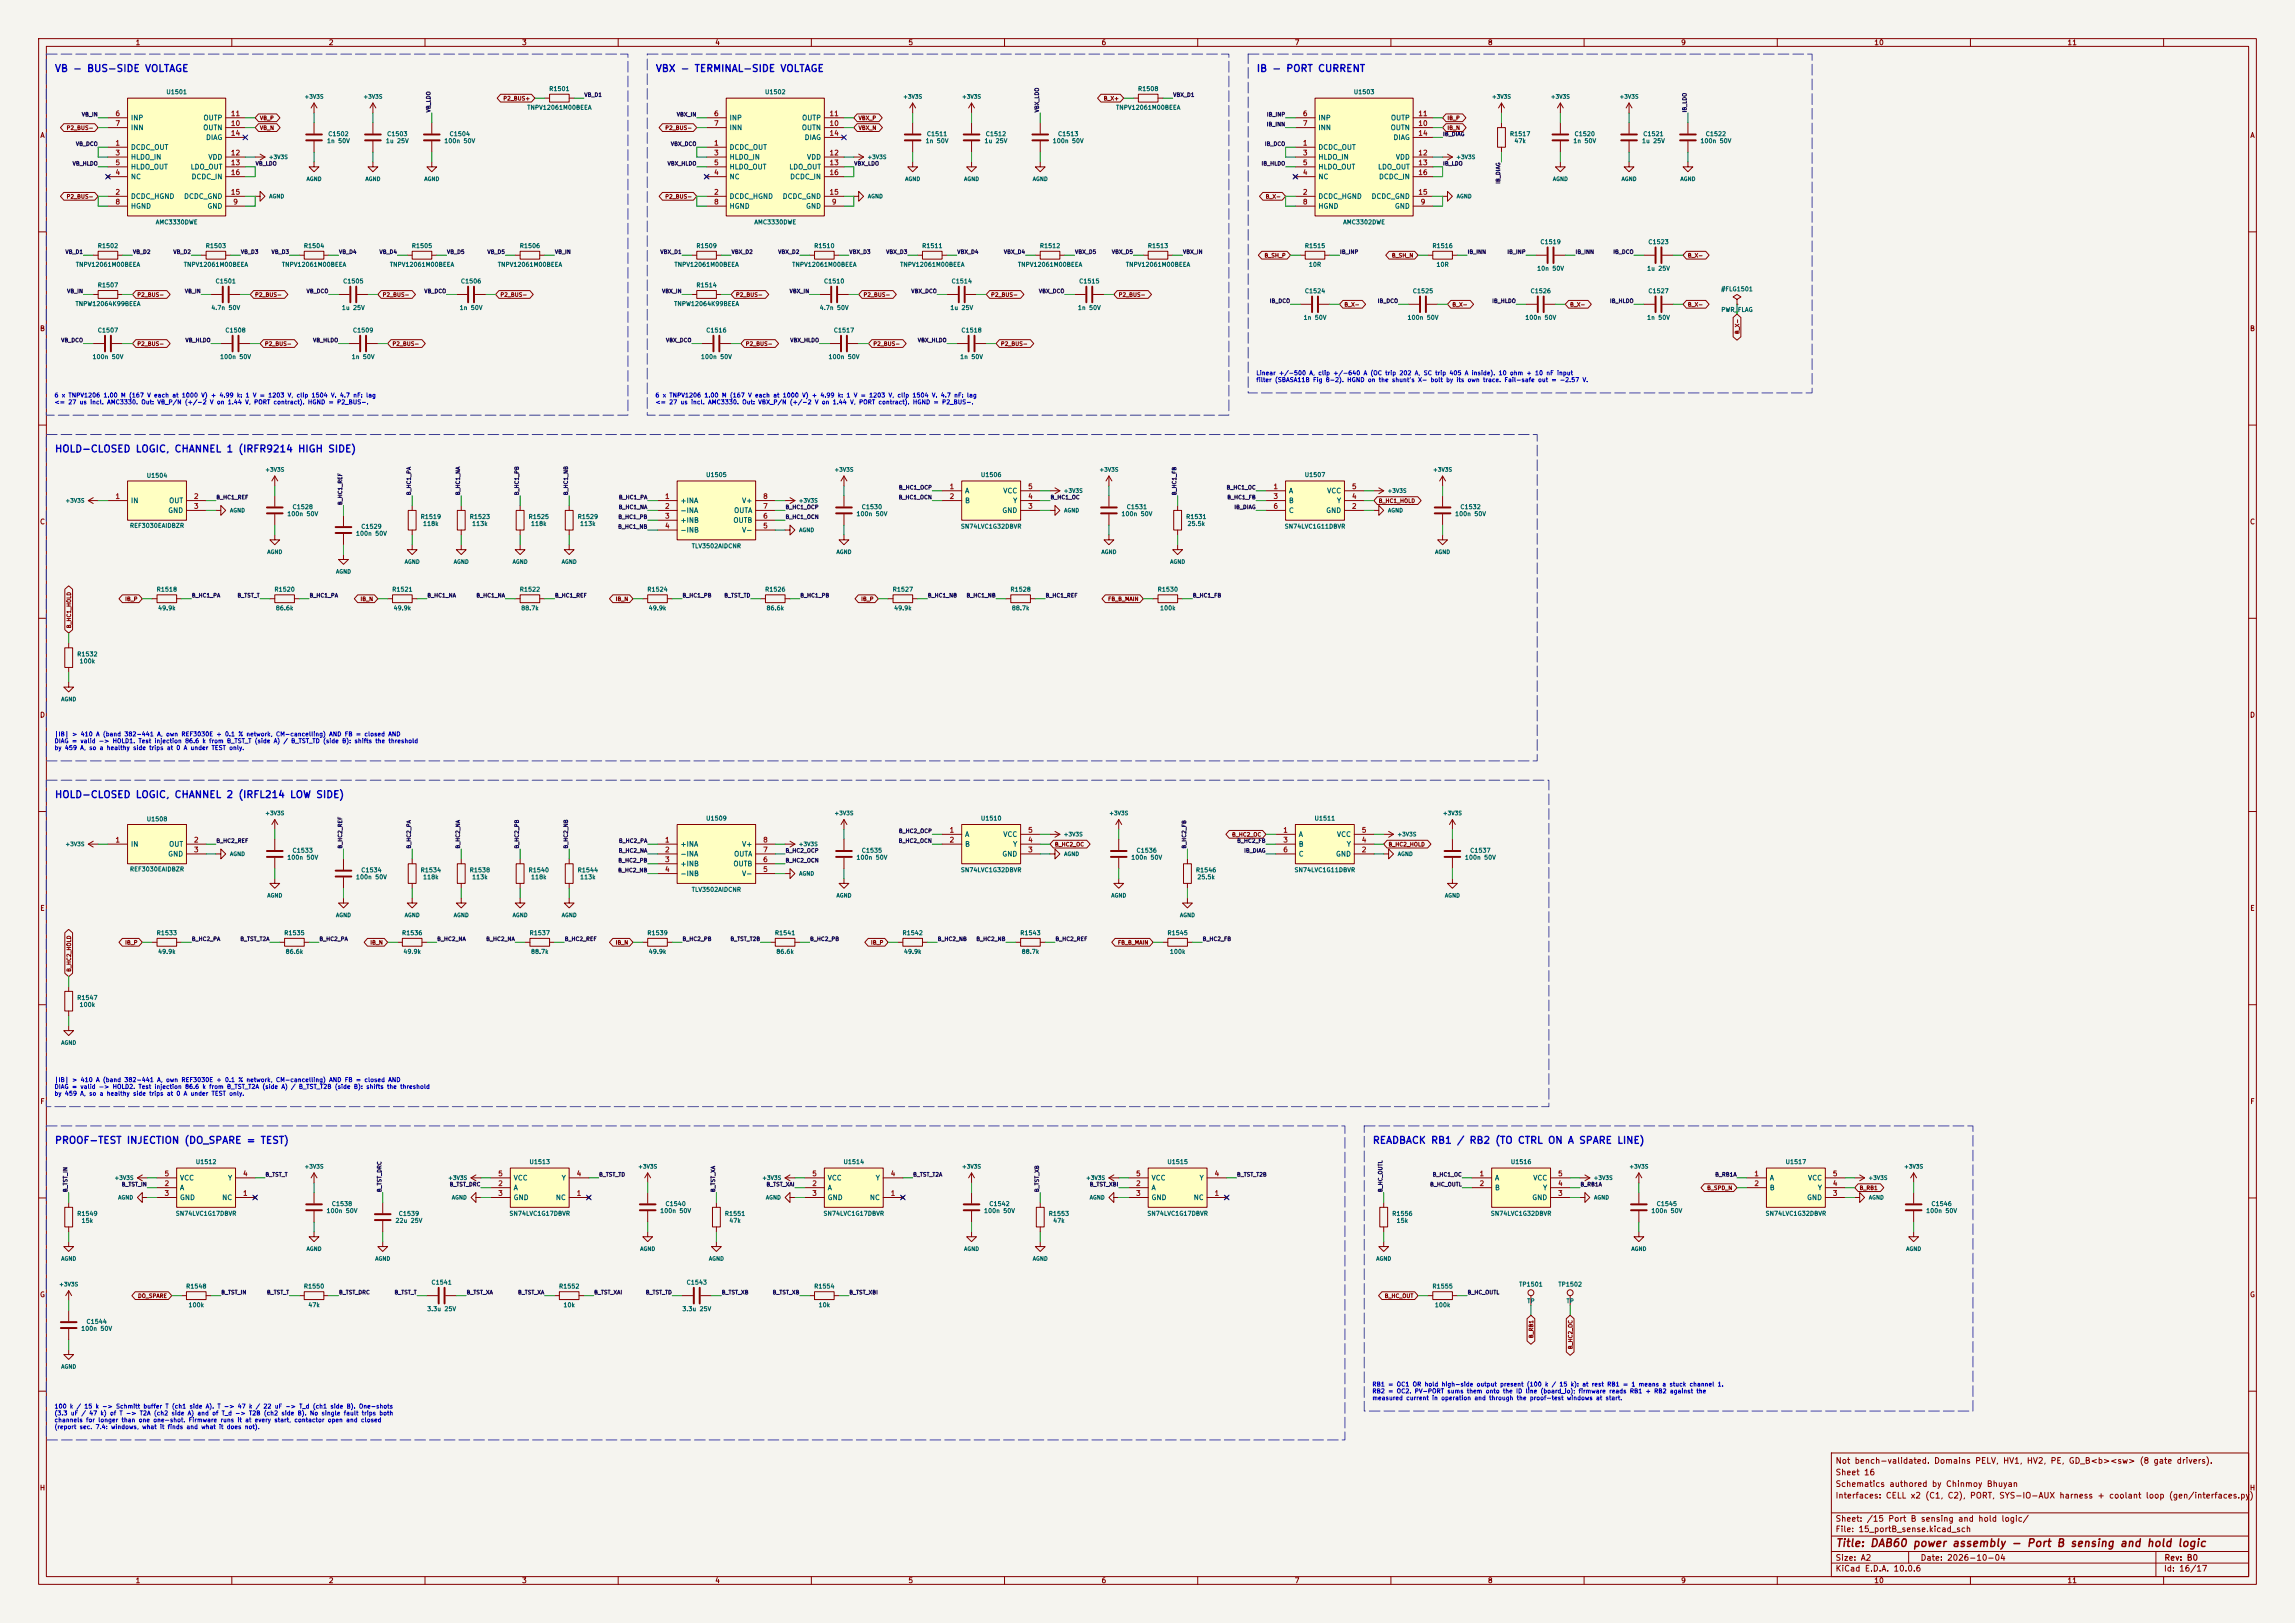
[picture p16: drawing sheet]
<svg xmlns="http://www.w3.org/2000/svg" width="594mm" height="420mm" viewBox="0 0 594 420" stroke-linecap="round" stroke-linejoin="round" font-family="sans-serif">
<defs><g id="words">
<text font-size="2" fill="#840000" x="475" y="400.8">Title: DAB60 power assembly - Port B sensing and hold logic</text>
<g font-size="1.8" fill="#0000c2">
<text x="14.1" y="19.1">VB - BUS-SIDE VOLTAGE</text>
<text x="169.6" y="19.1">VBX - TERMINAL-SIDE VOLTAGE</text>
<text x="325.1" y="19.1">IB - PORT CURRENT</text>
<text x="14.1" y="117.5">HOLD-CLOSED LOGIC, CHANNEL 1 (IRFR9214 HIGH SIDE)</text>
<text x="14.1" y="207">HOLD-CLOSED LOGIC, CHANNEL 2 (IRFL214 LOW SIDE)</text>
<text x="14.1" y="296.4">PROOF-TEST INJECTION (DO_SPARE = TEST)</text>
<text x="355.2" y="296.4">READBACK RB1 / RB2 (TO CTRL ON A SPARE LINE)</text>
</g>
<g font-size="1.5" fill="#840000">
<text x="475" y="382.1">Sheet 16</text>
<text x="475" y="379.1">Not bench-validated. Domains PELV, HV1, HV2, PE, GD_B&lt;b&gt;&lt;sw&gt; (8 gate drivers).</text>
<text x="475" y="388.1">Interfaces: CELL x2 (C1, C2), PORT, SYS-IO-AUX harness + coolant loop (gen/interfaces.py)</text>
<text x="475" y="385.1">Schematics authored by Chinmoy Bhuyan</text>
<text x="475" y="394.1">Sheet: /15 Port B sensing and hold logic/</text>
<text x="475" y="396.8">File: 15_portB_sense.kicad_sch</text>
<text x="475" y="407">KiCad E.D.A. 10.0.6</text>
<text x="475" y="404.2">Size: A2</text>
<text x="497" y="404.2">Date: 2026-10-04</text>
<text x="560" y="407">Id: 16/17</text>
<text x="560.1" y="404.2">Rev: B0</text>
</g>
<g font-size="1.3" fill="#840000">
<text x="35" y="12">1</text>
<text x="85" y="12">2</text>
<text x="135" y="12">3</text>
<text x="185" y="12">4</text>
<text x="235" y="12">5</text>
<text x="285" y="12">6</text>
<text x="335" y="12">7</text>
<text x="385" y="12">8</text>
<text x="435" y="12">9</text>
<text x="485" y="12">10</text>
<text x="535" y="12">11</text>
<text x="10.3" y="36">A</text>
<text x="582.3" y="36">A</text>
<text x="10.2" y="86">B</text>
<text x="582.2" y="86">B</text>
<text x="10.2" y="136">C</text>
<text x="582.2" y="136">C</text>
<text x="10.2" y="186">D</text>
<text x="582.2" y="186">D</text>
<text x="10.3" y="236">E</text>
<text x="582.3" y="236">E</text>
<text x="10.3" y="286">F</text>
<text x="582.3" y="286">F</text>
<text x="10.2" y="336">G</text>
<text x="582.2" y="336">G</text>
<text x="10.2" y="386">H</text>
<text x="582.2" y="386">H</text>
<text x="35" y="410">1</text>
<text x="85" y="410">2</text>
<text x="135" y="410">3</text>
<text x="185" y="410">4</text>
<text x="235" y="410">5</text>
<text x="285" y="410">6</text>
<text x="335" y="410">7</text>
<text x="385" y="410">8</text>
<text x="435" y="410">9</text>
<text x="485" y="410">10</text>
<text x="535" y="410">11</text>
</g>
<g font-size="1.3" fill="#a90000">
<text x="29.7" y="30.3">6</text>
<text x="29.7" y="32.9">7</text>
<text x="59.6" y="32.9">10</text>
<text x="59.6" y="30.3">11</text>
<text x="59.6" y="35.4">14</text>
<text x="184.7" y="30.3">6</text>
<text x="184.7" y="32.9">7</text>
<text x="214.6" y="32.9">10</text>
<text x="214.6" y="30.3">11</text>
<text x="214.6" y="35.4">14</text>
<text x="337.1" y="30.3">6</text>
<text x="337.1" y="32.9">7</text>
<text x="367" y="32.9">10</text>
<text x="367" y="30.3">11</text>
<text x="367" y="35.4">14</text>
<text x="29.7" y="38">1</text>
<text x="29.7" y="40.5">3</text>
<text x="59.6" y="40.5">12</text>
<text x="184.7" y="38">1</text>
<text x="184.7" y="40.5">3</text>
<text x="214.6" y="40.5">12</text>
<text x="337.1" y="38">1</text>
<text x="337.1" y="40.5">3</text>
<text x="367" y="40.5">12</text>
<text x="29.7" y="45.6">4</text>
<text x="29.7" y="43">5</text>
<text x="59.6" y="43">13</text>
<text x="59.6" y="45.6">16</text>
<text x="184.7" y="45.6">4</text>
<text x="184.7" y="43">5</text>
<text x="214.6" y="43">13</text>
<text x="214.6" y="45.6">16</text>
<text x="337.1" y="45.6">4</text>
<text x="337.1" y="43">5</text>
<text x="367" y="43">13</text>
<text x="367" y="45.6">16</text>
<text x="29.7" y="50.7">2</text>
<text x="29.7" y="53.2">8</text>
<text x="59.6" y="50.7">15</text>
<text x="60.2" y="53.2">9</text>
<text x="184.7" y="50.7">2</text>
<text x="184.7" y="53.2">8</text>
<text x="214.6" y="50.7">15</text>
<text x="215.2" y="53.2">9</text>
<text x="337.1" y="50.7">2</text>
<text x="337.1" y="53.2">8</text>
<text x="367" y="50.7">15</text>
<text x="367.6" y="53.2">9</text>
<text x="29.7" y="129.4">1</text>
<text x="50.1" y="129.4">2</text>
<text x="50.1" y="131.9">3</text>
<text x="172" y="129.4">1</text>
<text x="172" y="131.9">2</text>
<text x="197.4" y="131.9">7</text>
<text x="197.4" y="129.4">8</text>
<text x="245.6" y="126.9">1</text>
<text x="245.6" y="129.4">2</text>
<text x="266" y="131.9">3</text>
<text x="266" y="129.4">4</text>
<text x="266" y="126.9">5</text>
<text x="329.5" y="126.9">1</text>
<text x="329.5" y="129.4">3</text>
<text x="329.5" y="131.9">6</text>
<text x="349.8" y="131.9">2</text>
<text x="349.8" y="129.4">4</text>
<text x="349.8" y="126.9">5</text>
<text x="172" y="134.5">3</text>
<text x="172" y="137">4</text>
<text x="197.4" y="137">5</text>
<text x="197.4" y="134.5">6</text>
<text x="245.6" y="215.8">1</text>
<text x="266" y="215.8">5</text>
<text x="332" y="215.8">1</text>
<text x="352.3" y="215.8">5</text>
<text x="29.7" y="218.3">1</text>
<text x="50.1" y="218.3">2</text>
<text x="50.1" y="220.8">3</text>
<text x="172" y="218.3">1</text>
<text x="172" y="220.8">2</text>
<text x="197.4" y="220.8">7</text>
<text x="197.4" y="218.3">8</text>
<text x="245.6" y="218.3">2</text>
<text x="266" y="220.8">3</text>
<text x="266" y="218.3">4</text>
<text x="332" y="218.3">3</text>
<text x="332" y="220.8">6</text>
<text x="352.3" y="220.8">2</text>
<text x="352.3" y="218.3">4</text>
<text x="172" y="223.4">3</text>
<text x="172" y="225.9">4</text>
<text x="197.4" y="225.9">5</text>
<text x="197.4" y="223.4">6</text>
<text x="42.4" y="304.7">5</text>
<text x="62.8" y="304.7">4</text>
<text x="128.8" y="304.7">5</text>
<text x="149.1" y="304.7">4</text>
<text x="210.1" y="304.7">5</text>
<text x="230.4" y="304.7">4</text>
<text x="293.9" y="304.7">5</text>
<text x="314.2" y="304.7">4</text>
<text x="382.8" y="304.7">1</text>
<text x="403.1" y="304.7">5</text>
<text x="453.9" y="304.7">1</text>
<text x="474.2" y="304.7">5</text>
<text x="42.4" y="307.2">2</text>
<text x="42.4" y="309.7">3</text>
<text x="62.8" y="309.7">1</text>
<text x="128.8" y="307.2">2</text>
<text x="128.8" y="309.7">3</text>
<text x="149.1" y="309.7">1</text>
<text x="210.1" y="307.2">2</text>
<text x="210.1" y="309.7">3</text>
<text x="230.4" y="309.7">1</text>
<text x="293.9" y="307.2">2</text>
<text x="293.9" y="309.7">3</text>
<text x="314.2" y="309.7">1</text>
<text x="382.8" y="307.2">2</text>
<text x="403.1" y="309.7">3</text>
<text x="403.1" y="307.2">4</text>
<text x="453.9" y="307.2">2</text>
<text x="474.2" y="309.7">3</text>
<text x="474.2" y="307.2">4</text>
</g>
<g font-size="1.3" fill="#006464">
<text x="33.8" y="31.4">INP</text>
<text x="33.8" y="34">INN</text>
<text x="52.5" y="34">OUTN</text>
<text x="52.5" y="31.4">OUTP</text>
<text x="188.7" y="31.4">INP</text>
<text x="188.7" y="34">INN</text>
<text x="207.4" y="34">OUTN</text>
<text x="207.5" y="31.4">OUTP</text>
<text x="341.1" y="31.4">INP</text>
<text x="341.1" y="34">INN</text>
<text x="359.8" y="34">OUTN</text>
<text x="359.9" y="31.4">OUTP</text>
<text x="33.8" y="39.1">DCDC_OUT</text>
<text x="33.8" y="41.6">HLDO_IN</text>
<text x="53.2" y="36.5">DIAG</text>
<text x="53.8" y="41.6">VDD</text>
<text x="188.7" y="39.1">DCDC_OUT</text>
<text x="188.7" y="41.6">HLDO_IN</text>
<text x="208.1" y="36.5">DIAG</text>
<text x="208.7" y="41.6">VDD</text>
<text x="341.1" y="39.1">DCDC_OUT</text>
<text x="341.1" y="41.6">HLDO_IN</text>
<text x="360.5" y="36.5">DIAG</text>
<text x="361.1" y="41.6">VDD</text>
<text x="33.8" y="46.7">NC</text>
<text x="33.8" y="44.1">HLDO_OUT</text>
<text x="49.2" y="44.1">LDO_OUT</text>
<text x="49.4" y="46.7">DCDC_IN</text>
<text x="188.7" y="46.7">NC</text>
<text x="188.7" y="44.1">HLDO_OUT</text>
<text x="204.1" y="44.1">LDO_OUT</text>
<text x="204.4" y="46.7">DCDC_IN</text>
<text x="341.1" y="46.7">NC</text>
<text x="341.1" y="44.1">HLDO_OUT</text>
<text x="356.5" y="44.1">LDO_OUT</text>
<text x="356.8" y="46.7">DCDC_IN</text>
<text x="33.8" y="51.8">DCDC_HGND</text>
<text x="47.5" y="51.8">DCDC_GND</text>
<text x="188.7" y="51.8">DCDC_HGND</text>
<text x="202.5" y="51.8">DCDC_GND</text>
<text x="341.1" y="51.8">DCDC_HGND</text>
<text x="354.9" y="51.8">DCDC_GND</text>
<text x="33.8" y="54.3">HGND</text>
<text x="53.6" y="54.3">GND</text>
<text x="188.7" y="54.3">HGND</text>
<text x="208.5" y="54.3">GND</text>
<text x="341.1" y="54.3">HGND</text>
<text x="360.9" y="54.3">GND</text>
<text x="33.8" y="130.5">IN</text>
<text x="43.6" y="130.5">OUT</text>
<text x="176" y="130.5">+INA</text>
<text x="191.9" y="130.5">V+</text>
<text x="249.7" y="128">A</text>
<text x="249.7" y="130.5">B</text>
<text x="259.5" y="128">VCC</text>
<text x="262.1" y="130.5">Y</text>
<text x="333.5" y="128">A</text>
<text x="333.5" y="130.5">B</text>
<text x="343.4" y="128">VCC</text>
<text x="345.9" y="130.5">Y</text>
<text x="43.4" y="133">GND</text>
<text x="176" y="133">-INA</text>
<text x="176" y="135.6">+INB</text>
<text x="189.7" y="135.6">OUTB</text>
<text x="189.9" y="133">OUTA</text>
<text x="259.3" y="133">GND</text>
<text x="333.5" y="133">C</text>
<text x="343.1" y="133">GND</text>
<text x="176" y="138.1">-INB</text>
<text x="191.9" y="138.1">V-</text>
<text x="33.8" y="219.4">IN</text>
<text x="43.4" y="221.9">GND</text>
<text x="43.6" y="219.4">OUT</text>
<text x="176" y="219.4">+INA</text>
<text x="176" y="221.9">-INA</text>
<text x="189.9" y="221.9">OUTA</text>
<text x="191.9" y="219.4">V+</text>
<text x="249.7" y="216.9">A</text>
<text x="249.7" y="219.4">B</text>
<text x="259.3" y="221.9">GND</text>
<text x="259.5" y="216.9">VCC</text>
<text x="262.1" y="219.4">Y</text>
<text x="336" y="216.9">A</text>
<text x="336" y="219.4">B</text>
<text x="336" y="221.9">C</text>
<text x="345.7" y="221.9">GND</text>
<text x="345.9" y="216.9">VCC</text>
<text x="348.4" y="219.4">Y</text>
<text x="176" y="224.5">+INB</text>
<text x="176" y="227">-INB</text>
<text x="189.7" y="224.5">OUTB</text>
<text x="191.9" y="227">V-</text>
<text x="46.5" y="305.8">VCC</text>
<text x="58.9" y="305.8">Y</text>
<text x="132.8" y="305.8">VCC</text>
<text x="145.2" y="305.8">Y</text>
<text x="214.1" y="305.8">VCC</text>
<text x="226.5" y="305.8">Y</text>
<text x="297.9" y="305.8">VCC</text>
<text x="310.3" y="305.8">Y</text>
<text x="386.8" y="305.8">A</text>
<text x="396.7" y="305.8">VCC</text>
<text x="457.9" y="305.8">A</text>
<text x="467.8" y="305.8">VCC</text>
<text x="46.5" y="308.3">A</text>
<text x="46.5" y="310.8">GND</text>
<text x="57.4" y="310.8">NC</text>
<text x="132.8" y="308.3">A</text>
<text x="132.8" y="310.8">GND</text>
<text x="143.7" y="310.8">NC</text>
<text x="214.1" y="308.3">A</text>
<text x="214.1" y="310.8">GND</text>
<text x="225" y="310.8">NC</text>
<text x="297.9" y="308.3">A</text>
<text x="297.9" y="310.8">GND</text>
<text x="308.8" y="310.8">NC</text>
<text x="386.8" y="308.3">B</text>
<text x="396.5" y="310.8">GND</text>
<text x="399.2" y="308.3">Y</text>
<text x="457.9" y="308.3">B</text>
<text x="467.6" y="310.8">GND</text>
<text x="470.4" y="308.3">Y</text>
</g>
<g font-size="1.1" fill="#006464">
<text x="142" y="23.8">R1501</text>
<text x="294.4" y="23.8">R1508</text>
<text x="42.9" y="24.6">U1501</text>
<text x="136.3" y="28.6">TNPV12061M00BEEA</text>
<text x="197.9" y="24.6">U1502</text>
<text x="288.7" y="28.6">TNPV12061M00BEEA</text>
<text x="350.3" y="24.6">U1503</text>
<text x="84.8" y="35.5">C1502</text>
<text x="100.1" y="35.5">C1503</text>
<text x="116.2" y="35.5">C1504</text>
<text x="239.8" y="35.5">C1511</text>
<text x="255" y="35.5">C1512</text>
<text x="273.7" y="35.5">C1513</text>
<text x="390.7" y="35.5">R1517</text>
<text x="407.4" y="35.5">C1520</text>
<text x="425.2" y="35.5">C1521</text>
<text x="441.4" y="35.5">C1522</text>
<text x="84.5" y="37.3">1n 50V</text>
<text x="99.8" y="37.3">1u 25V</text>
<text x="114.9" y="37.3">100n 50V</text>
<text x="239.5" y="37.3">1n 50V</text>
<text x="254.7" y="37.3">1u 25V</text>
<text x="272.4" y="37.3">100n 50V</text>
<text x="391.8" y="37.3">47k</text>
<text x="407.1" y="37.3">1n 50V</text>
<text x="424.9" y="37.3">1u 25V</text>
<text x="440" y="37.3">100n 50V</text>
<text x="40.2" y="58.3">AMC3330DWE</text>
<text x="195.1" y="58.3">AMC3330DWE</text>
<text x="347.5" y="58.3">AMC3302DWE</text>
<text x="25.2" y="64.5">R1502</text>
<text x="53.1" y="64.5">R1503</text>
<text x="78.5" y="64.5">R1504</text>
<text x="106.5" y="64.5">R1505</text>
<text x="134.4" y="64.5">R1506</text>
<text x="180.1" y="64.5">R1509</text>
<text x="210.6" y="64.5">R1510</text>
<text x="238.5" y="64.5">R1511</text>
<text x="269" y="64.5">R1512</text>
<text x="297" y="64.5">R1513</text>
<text x="337.6" y="64.5">R1515</text>
<text x="370.6" y="64.5">R1516</text>
<text x="398.6" y="63.4">C1519</text>
<text x="426.5" y="63.4">C1523</text>
<text x="19.5" y="69.3">TNPV12061M00BEEA</text>
<text x="47.4" y="69.3">TNPV12061M00BEEA</text>
<text x="72.8" y="69.3">TNPV12061M00BEEA</text>
<text x="100.8" y="69.3">TNPV12061M00BEEA</text>
<text x="128.7" y="69.3">TNPV12061M00BEEA</text>
<text x="174.4" y="69.3">TNPV12061M00BEEA</text>
<text x="204.9" y="69.3">TNPV12061M00BEEA</text>
<text x="232.9" y="69.3">TNPV12061M00BEEA</text>
<text x="263.3" y="69.3">TNPV12061M00BEEA</text>
<text x="291.3" y="69.3">TNPV12061M00BEEA</text>
<text x="338.7" y="69.3">10R</text>
<text x="371.7" y="69.3">10R</text>
<text x="397.7" y="70.3">10n 50V</text>
<text x="426.2" y="70.3">1u 25V</text>
<text x="25.2" y="74.6">R1507</text>
<text x="55.7" y="73.6">C1501</text>
<text x="88.7" y="73.6">C1505</text>
<text x="119.2" y="73.6">C1506</text>
<text x="180.1" y="74.6">R1514</text>
<text x="213.1" y="73.6">C1510</text>
<text x="246.2" y="73.6">C1514</text>
<text x="279.2" y="73.6">C1515</text>
<text x="337.6" y="76.1">C1524</text>
<text x="365.5" y="76.1">C1525</text>
<text x="396" y="76.1">C1526</text>
<text x="426.5" y="76.1">C1527</text>
<text x="445.4" y="75.6">#FLG1501</text>
<text x="19.4" y="79.4">TNPW12064K99BEEA</text>
<text x="54.6" y="80.5">4.7n 50V</text>
<text x="88.4" y="80.5">1u 25V</text>
<text x="118.9" y="80.5">1n 50V</text>
<text x="174.4" y="79.4">TNPW12064K99BEEA</text>
<text x="212" y="80.5">4.7n 50V</text>
<text x="245.9" y="80.5">1u 25V</text>
<text x="278.9" y="80.5">1n 50V</text>
<text x="337.3" y="83">1n 50V</text>
<text x="364.2" y="83">100n 50V</text>
<text x="394.7" y="83">100n 50V</text>
<text x="426.2" y="83">1n 50V</text>
<text x="445.4" y="81">PWR_FLAG</text>
<text x="25.2" y="86.3">C1507</text>
<text x="58.2" y="86.3">C1508</text>
<text x="91.2" y="86.3">C1509</text>
<text x="182.7" y="86.3">C1516</text>
<text x="215.7" y="86.3">C1517</text>
<text x="248.7" y="86.3">C1518</text>
<text x="23.8" y="93.2">100n 50V</text>
<text x="56.8" y="93.2">100n 50V</text>
<text x="90.9" y="93.2">1n 50V</text>
<text x="181.3" y="93.2">100n 50V</text>
<text x="214.3" y="93.2">100n 50V</text>
<text x="248.4" y="93.2">1n 50V</text>
<text x="37.9" y="123.9">U1504</text>
<text x="182.6" y="123.7">U1505</text>
<text x="253.8" y="123.7">U1506</text>
<text x="337.6" y="123.7">U1507</text>
<text x="33.5" y="136.9">REF3030EAIDBZR</text>
<text x="74.2" y="133.8">100n 50V</text>
<text x="75.6" y="132">C1528</text>
<text x="93.4" y="137.1">C1529</text>
<text x="108.8" y="134.6">R1519</text>
<text x="109.4" y="136.4">118k</text>
<text x="121.5" y="134.6">R1523</text>
<text x="122.1" y="136.4">113k</text>
<text x="136.7" y="134.6">R1525</text>
<text x="137.3" y="136.4">118k</text>
<text x="149.4" y="134.6">R1529</text>
<text x="150" y="136.4">113k</text>
<text x="221.6" y="133.8">100n 50V</text>
<text x="222.9" y="132">C1530</text>
<text x="248.6" y="137.1">SN74LVC1G32DBVR</text>
<text x="290.1" y="133.8">100n 50V</text>
<text x="291.5" y="132">C1531</text>
<text x="306.9" y="134.6">R1531</text>
<text x="307.2" y="136.4">25.5k</text>
<text x="332.4" y="137.1">SN74LVC1G11DBVR</text>
<text x="376.5" y="133.8">100n 50V</text>
<text x="377.9" y="132">C1532</text>
<text x="92" y="138.9">100n 50V</text>
<text x="178.9" y="142.1">TLV3502AIDCNR</text>
<text x="40.4" y="153.4">R1518</text>
<text x="70.9" y="153.4">R1520</text>
<text x="101.4" y="153.4">R1521</text>
<text x="134.4" y="153.4">R1522</text>
<text x="167.4" y="153.4">R1524</text>
<text x="197.9" y="153.4">R1526</text>
<text x="230.9" y="153.4">R1527</text>
<text x="261.4" y="153.4">R1528</text>
<text x="299.5" y="153.4">R1530</text>
<text x="40.8" y="158.2">49.9k</text>
<text x="71.3" y="158.2">86.6k</text>
<text x="101.8" y="158.2">49.9k</text>
<text x="134.8" y="158.2">88.7k</text>
<text x="167.8" y="158.2">49.9k</text>
<text x="198.3" y="158.2">86.6k</text>
<text x="231.3" y="158.2">49.9k</text>
<text x="261.8" y="158.2">88.7k</text>
<text x="300.1" y="158.2">100k</text>
<text x="19.9" y="170.1">R1532</text>
<text x="20.5" y="171.9">100k</text>
<text x="37.9" y="212.8">U1508</text>
<text x="182.6" y="212.6">U1509</text>
<text x="253.8" y="212.6">U1510</text>
<text x="340.1" y="212.6">U1511</text>
<text x="75.6" y="220.9">C1533</text>
<text x="222.9" y="220.9">C1535</text>
<text x="294" y="220.9">C1536</text>
<text x="380.4" y="220.9">C1537</text>
<text x="33.5" y="225.8">REF3030EAIDBZR</text>
<text x="74.2" y="222.7">100n 50V</text>
<text x="92" y="227.8">100n 50V</text>
<text x="93.4" y="226">C1534</text>
<text x="108.8" y="226">R1534</text>
<text x="109.4" y="227.8">118k</text>
<text x="121.5" y="226">R1538</text>
<text x="122.1" y="227.8">113k</text>
<text x="136.7" y="226">R1540</text>
<text x="137.3" y="227.8">118k</text>
<text x="149.4" y="226">R1544</text>
<text x="150" y="227.8">113k</text>
<text x="221.6" y="222.7">100n 50V</text>
<text x="248.6" y="226">SN74LVC1G32DBVR</text>
<text x="292.7" y="222.7">100n 50V</text>
<text x="309.4" y="226">R1546</text>
<text x="309.8" y="227.8">25.5k</text>
<text x="334.9" y="226">SN74LVC1G11DBVR</text>
<text x="379" y="222.7">100n 50V</text>
<text x="178.9" y="231">TLV3502AIDCNR</text>
<text x="40.4" y="242.3">R1533</text>
<text x="73.4" y="242.3">R1535</text>
<text x="103.9" y="242.3">R1536</text>
<text x="136.9" y="242.3">R1537</text>
<text x="167.4" y="242.3">R1539</text>
<text x="200.4" y="242.3">R1541</text>
<text x="233.5" y="242.3">R1542</text>
<text x="263.9" y="242.3">R1543</text>
<text x="302" y="242.3">R1545</text>
<text x="40.8" y="247.1">49.9k</text>
<text x="73.8" y="247.1">86.6k</text>
<text x="104.3" y="247.1">49.9k</text>
<text x="137.3" y="247.1">88.7k</text>
<text x="167.8" y="247.1">49.9k</text>
<text x="200.8" y="247.1">86.6k</text>
<text x="233.8" y="247.1">49.9k</text>
<text x="264.3" y="247.1">88.7k</text>
<text x="302.7" y="247.1">100k</text>
<text x="19.9" y="259">R1547</text>
<text x="20.5" y="260.8">100k</text>
<text x="50.6" y="301.5">U1512</text>
<text x="136.9" y="301.5">U1513</text>
<text x="218.2" y="301.5">U1514</text>
<text x="302" y="301.5">U1515</text>
<text x="390.9" y="301.5">U1516</text>
<text x="462" y="301.5">U1517</text>
<text x="19.9" y="314.9">R1549</text>
<text x="21" y="316.7">15k</text>
<text x="45.4" y="314.9">SN74LVC1G17DBVR</text>
<text x="84.4" y="314.2">100n 50V</text>
<text x="85.8" y="312.4">C1538</text>
<text x="102.2" y="316.7">22u 25V</text>
<text x="103.1" y="314.9">C1539</text>
<text x="131.7" y="314.9">SN74LVC1G17DBVR</text>
<text x="170.8" y="314.2">100n 50V</text>
<text x="172.1" y="312.4">C1540</text>
<text x="187.5" y="314.9">R1551</text>
<text x="188.6" y="316.7">47k</text>
<text x="213" y="314.9">SN74LVC1G17DBVR</text>
<text x="254.6" y="314.2">100n 50V</text>
<text x="255.9" y="312.4">C1542</text>
<text x="271.3" y="314.9">R1553</text>
<text x="272.5" y="316.7">47k</text>
<text x="296.8" y="314.9">SN74LVC1G17DBVR</text>
<text x="360.2" y="314.9">R1556</text>
<text x="361.4" y="316.7">15k</text>
<text x="385.7" y="314.9">SN74LVC1G32DBVR</text>
<text x="427.3" y="314.2">100n 50V</text>
<text x="428.7" y="312.4">C1545</text>
<text x="456.9" y="314.9">SN74LVC1G32DBVR</text>
<text x="498.4" y="314.2">100n 50V</text>
<text x="499.8" y="312.4">C1546</text>
<text x="48" y="333.7">R1548</text>
<text x="78.5" y="333.7">R1550</text>
<text x="111.5" y="332.7">C1541</text>
<text x="144.6" y="333.7">R1552</text>
<text x="177.6" y="332.7">C1543</text>
<text x="210.6" y="333.7">R1554</text>
<text x="370.6" y="333.7">R1555</text>
<text x="393.1" y="333.2">TP1501</text>
<text x="403.2" y="333.2">TP1502</text>
<text x="48.7" y="338.5">100k</text>
<text x="79.7" y="338.5">47k</text>
<text x="110.4" y="339.5">3.3u 25V</text>
<text x="145.7" y="338.5">10k</text>
<text x="176.5" y="339.5">3.3u 25V</text>
<text x="211.8" y="338.5">10k</text>
<text x="371.3" y="338.5">100k</text>
<text x="395.2" y="337.5">TP</text>
<text x="405.3" y="337.5">TP</text>
<text x="20.9" y="344.6">100n 50V</text>
<text x="22.3" y="342.8">C1544</text>
</g>
<g font-size="1.1" fill="#0000c2">
<text x="325" y="97.4">Linear +/-500 A, clip +/-640 A (OC trip 202 A, SC trip 405 A inside). 10 ohm + 10 nF input</text>
<text x="325" y="99.1">filter (SBASA11B Fig 8-2). HGND on the shunt's X- bolt by its own trace. Fail-safe out = -2.57 V.</text>
<text x="14" y="103.1">6 x TNPV1206 1.00 M (167 V each at 1000 V) + 4.99 k: 1 V = 1203 V, clip 1504 V. 4.7 nF: lag</text>
<text x="14" y="104.9">&lt;= 27 us incl. AMC3330. Out: VB_P/N (+/-2 V on 1.44 V, PORT contract). HGND = P2_BUS-.</text>
<text x="169.5" y="103.1">6 x TNPV1206 1.00 M (167 V each at 1000 V) + 4.99 k: 1 V = 1203 V, clip 1504 V. 4.7 nF: lag</text>
<text x="169.5" y="104.9">&lt;= 27 us incl. AMC3330. Out: VBX_P/N (+/-2 V on 1.44 V, PORT contract). HGND = P2_BUS-.</text>
<text x="14" y="190.8">|IB| &gt; 410 A (band 382-441 A, own REF3030E + 0.1 % network, CM-cancelling) AND FB = closed AND</text>
<text x="14" y="192.6">DIAG = valid -&gt; HOLD1. Test injection 86.6 k from B_TST_T (side A) / B_TST_TD (side B): shifts the threshold</text>
<text x="14" y="194.3">by 459 A, so a healthy side trips at 0 A under TEST only.</text>
<text x="14" y="280.3">|IB| &gt; 410 A (band 382-441 A, own REF3030E + 0.1 % network, CM-cancelling) AND FB = closed AND</text>
<text x="14" y="282">DIAG = valid -&gt; HOLD2. Test injection 86.6 k from B_TST_T2A (side A) / B_TST_T2B (side B): shifts the threshold</text>
<text x="14" y="283.8">by 459 A, so a healthy side trips at 0 A under TEST only.</text>
<text x="355.1" y="359">RB1 = OC1 OR hold high-side output present (100 k / 15 k): at rest RB1 = 1 means a stuck channel 1.</text>
<text x="14" y="364.7">100 k / 15 k -&gt; Schmitt buffer T (ch1 side A). T -&gt; 47 k / 22 uF -&gt; T_d (ch1 side B). One-shots</text>
<text x="355.1" y="360.8">RB2 = OC2. PV-PORT sums them onto the ID line (board_io); firmware reads RB1 + RB2 against the</text>
<text x="355.1" y="362.6">measured current in operation and through the proof-test windows at start.</text>
<text x="14" y="366.5">(3.3 uF / 47 k) of T -&gt; T2A (ch2 side A) and of T_d -&gt; T2B (ch2 side B). No single fault trips both</text>
<text x="14" y="368.3">channels for longer than one one-shot. Firmware runs it at every start, contactor open and closed</text>
<text x="14" y="370.1">(report sec. 7.4: windows, what it finds and what it does not).</text>
</g>
<g font-size="1" fill="#006464">
<text x="78.7" y="25.8">+3V3S</text>
<text x="93.9" y="25.8">+3V3S</text>
<text x="233.6" y="25.8">+3V3S</text>
<text x="248.9" y="25.8">+3V3S</text>
<text x="386" y="25.8">+3V3S</text>
<text x="401.3" y="25.8">+3V3S</text>
<text x="419.1" y="25.8">+3V3S</text>
<text x="69.5" y="41.4">+3V3S</text>
<text x="224.4" y="41.4">+3V3S</text>
<text x="376.8" y="41.4">+3V3S</text>
<text x="79.2" y="47.1">AGND</text>
<text x="94.5" y="47.1">AGND</text>
<text x="109.7" y="47.1">AGND</text>
<text x="234.2" y="47.1">AGND</text>
<text x="249.4" y="47.1">AGND</text>
<text x="267.2" y="47.1">AGND</text>
<text x="401.8" y="47.1">AGND</text>
<text x="419.6" y="47.1">AGND</text>
<text x="434.8" y="47.1">AGND</text>
<text x="69.6" y="51.6">AGND</text>
<text x="224.5" y="51.6">AGND</text>
<text x="376.9" y="51.6">AGND</text>
<text x="68.5" y="122.3">+3V3S</text>
<text x="215.9" y="122.3">+3V3S</text>
<text x="284.4" y="122.3">+3V3S</text>
<text x="370.8" y="122.3">+3V3S</text>
<text x="16.8" y="130.3">+3V3S</text>
<text x="206.6" y="130.3">+3V3S</text>
<text x="275.2" y="127.8">+3V3S</text>
<text x="359" y="127.8">+3V3S</text>
<text x="59.4" y="132.8">AGND</text>
<text x="206.7" y="137.9">AGND</text>
<text x="275.3" y="132.8">AGND</text>
<text x="359.1" y="132.8">AGND</text>
<text x="69.1" y="143.6">AGND</text>
<text x="216.4" y="143.6">AGND</text>
<text x="285" y="143.6">AGND</text>
<text x="371.3" y="143.6">AGND</text>
<text x="86.8" y="148.7">AGND</text>
<text x="104.6" y="146.1">AGND</text>
<text x="117.3" y="146.1">AGND</text>
<text x="132.6" y="146.1">AGND</text>
<text x="145.3" y="146.1">AGND</text>
<text x="302.7" y="146.1">AGND</text>
<text x="15.7" y="181.7">AGND</text>
<text x="68.5" y="211.2">+3V3S</text>
<text x="215.9" y="211.2">+3V3S</text>
<text x="287" y="211.2">+3V3S</text>
<text x="373.3" y="211.2">+3V3S</text>
<text x="16.8" y="219.2">+3V3S</text>
<text x="59.4" y="221.7">AGND</text>
<text x="206.6" y="219.2">+3V3S</text>
<text x="275.2" y="216.7">+3V3S</text>
<text x="275.3" y="221.7">AGND</text>
<text x="361.6" y="216.7">+3V3S</text>
<text x="361.7" y="221.7">AGND</text>
<text x="206.7" y="226.8">AGND</text>
<text x="69.1" y="232.5">AGND</text>
<text x="216.4" y="232.5">AGND</text>
<text x="287.5" y="232.5">AGND</text>
<text x="373.9" y="232.5">AGND</text>
<text x="86.8" y="237.6">AGND</text>
<text x="104.6" y="237.6">AGND</text>
<text x="117.3" y="237.6">AGND</text>
<text x="132.6" y="237.6">AGND</text>
<text x="145.3" y="237.6">AGND</text>
<text x="305.3" y="237.6">AGND</text>
<text x="15.7" y="270.6">AGND</text>
<text x="29.5" y="305.6">+3V3S</text>
<text x="78.7" y="302.6">+3V3S</text>
<text x="115.9" y="305.6">+3V3S</text>
<text x="165.1" y="302.6">+3V3S</text>
<text x="197.2" y="305.6">+3V3S</text>
<text x="248.9" y="302.6">+3V3S</text>
<text x="281" y="305.6">+3V3S</text>
<text x="412.4" y="305.6">+3V3S</text>
<text x="421.6" y="302.6">+3V3S</text>
<text x="483.5" y="305.6">+3V3S</text>
<text x="492.7" y="302.6">+3V3S</text>
<text x="30.5" y="310.6">AGND</text>
<text x="116.8" y="310.6">AGND</text>
<text x="198.1" y="310.6">AGND</text>
<text x="281.9" y="310.6">AGND</text>
<text x="412.5" y="310.6">AGND</text>
<text x="483.6" y="310.6">AGND</text>
<text x="79.2" y="323.9">AGND</text>
<text x="165.6" y="323.9">AGND</text>
<text x="249.4" y="323.9">AGND</text>
<text x="422.1" y="323.9">AGND</text>
<text x="493.2" y="323.9">AGND</text>
<text x="15.7" y="326.5">AGND</text>
<text x="97" y="326.5">AGND</text>
<text x="183.4" y="326.5">AGND</text>
<text x="267.2" y="326.5">AGND</text>
<text x="356.1" y="326.5">AGND</text>
<text x="15.2" y="333.1">+3V3S</text>
<text x="15.7" y="354.4">AGND</text>
</g>
<g font-size="1" fill="#0f0f0f">
<text x="111.7" y="29.2" transform="rotate(-90 111.7 29.2)">VB_LDO</text>
<text x="151.1" y="25.3">VB_D1</text>
<text x="269.1" y="29.2" transform="rotate(-90 269.1 29.2)">VBX_LDO</text>
<text x="303.5" y="25.3">VBX_D1</text>
<text x="436.8" y="29.2" transform="rotate(-90 436.8 29.2)">IB_LDO</text>
<text x="21.1" y="30.4">VB_IN</text>
<text x="175" y="30.4">VBX_IN</text>
<text x="327.7" y="32.9">IB_INN</text>
<text x="327.8" y="30.4">IB_INP</text>
<text x="373.4" y="35.5">IB_DIAG</text>
<text x="19.5" y="38">VB_DCO</text>
<text x="173.5" y="38">VBX_DCO</text>
<text x="327.3" y="38">IB_DCO</text>
<text x="18.7" y="43.1">VB_HLDO</text>
<text x="66" y="43.1">VB_LDO</text>
<text x="172.7" y="43.1">VBX_HLDO</text>
<text x="221" y="43.1">VBX_LDO</text>
<text x="326.4" y="43.1">IB_HLDO</text>
<text x="373.4" y="43.1">IB_LDO</text>
<text x="388.5" y="47.7" transform="rotate(-90 388.5 47.7)">IB_DIAG</text>
<text x="16.8" y="65.9">VB_D1</text>
<text x="34.3" y="65.9">VB_D2</text>
<text x="44.8" y="65.9">VB_D2</text>
<text x="62.2" y="65.9">VB_D3</text>
<text x="70.2" y="65.9">VB_D3</text>
<text x="87.6" y="65.9">VB_D4</text>
<text x="98.1" y="65.9">VB_D4</text>
<text x="115.6" y="65.9">VB_D5</text>
<text x="126" y="65.9">VB_D5</text>
<text x="143.5" y="65.9">VB_IN</text>
<text x="170.8" y="65.9">VBX_D1</text>
<text x="189.2" y="65.9">VBX_D2</text>
<text x="201.3" y="65.9">VBX_D2</text>
<text x="219.7" y="65.9">VBX_D3</text>
<text x="229.2" y="65.9">VBX_D3</text>
<text x="247.7" y="65.9">VBX_D4</text>
<text x="259.7" y="65.9">VBX_D4</text>
<text x="278.1" y="65.9">VBX_D5</text>
<text x="287.6" y="65.9">VBX_D5</text>
<text x="306.1" y="65.9">VBX_IN</text>
<text x="346.7" y="65.9">IB_INP</text>
<text x="379.7" y="65.9">IB_INN</text>
<text x="390" y="65.9">IB_INP</text>
<text x="407.7" y="65.9">IB_INN</text>
<text x="417.4" y="65.9">IB_DCO</text>
<text x="17.2" y="76.1">VB_IN</text>
<text x="47.7" y="76.1">VB_IN</text>
<text x="79.2" y="76.1">VB_DCO</text>
<text x="109.7" y="76.1">VB_DCO</text>
<text x="171.2" y="76.1">VBX_IN</text>
<text x="204.3" y="76.1">VBX_IN</text>
<text x="235.8" y="76.1">VBX_DCO</text>
<text x="268.8" y="76.1">VBX_DCO</text>
<text x="328.5" y="78.6">IB_DCO</text>
<text x="356.5" y="78.6">IB_DCO</text>
<text x="386.1" y="78.6">IB_HLDO</text>
<text x="416.6" y="78.6">IB_HLDO</text>
<text x="15.7" y="88.8">VB_DCO</text>
<text x="47.9" y="88.8">VB_HLDO</text>
<text x="80.9" y="88.8">VB_HLDO</text>
<text x="172.3" y="88.8">VBX_DCO</text>
<text x="204.4" y="88.8">VBX_HLDO</text>
<text x="237.4" y="88.8">VBX_HLDO</text>
<text x="55.9" y="129.4">B_HC1_REF</text>
<text x="88.8" y="130.8" transform="rotate(-90 88.8 130.8)">B_HC1_REF</text>
<text x="106.6" y="128.3" transform="rotate(-90 106.6 128.3)">B_HC1_PA</text>
<text x="119.3" y="128.3" transform="rotate(-90 119.3 128.3)">B_HC1_NA</text>
<text x="134.5" y="128.3" transform="rotate(-90 134.5 128.3)">B_HC1_PB</text>
<text x="147.2" y="128.3" transform="rotate(-90 147.2 128.3)">B_HC1_NB</text>
<text x="160" y="132">B_HC1_NA</text>
<text x="160.1" y="129.4">B_HC1_PA</text>
<text x="203.2" y="132">B_HC1_OCP</text>
<text x="232.5" y="129.4">B_HC1_OCN</text>
<text x="232.5" y="126.9">B_HC1_OCP</text>
<text x="271.8" y="129.4">B_HC1_OC</text>
<text x="304.7" y="128.3" transform="rotate(-90 304.7 128.3)">B_HC1_FB</text>
<text x="317.3" y="126.9">B_HC1_OC</text>
<text x="317.5" y="129.4">B_HC1_FB</text>
<text x="319.3" y="132">IB_DIAG</text>
<text x="159.9" y="137.1">B_HC1_NB</text>
<text x="159.9" y="134.5">B_HC1_PB</text>
<text x="203.2" y="134.5">B_HC1_OCN</text>
<text x="49.5" y="154.8">B_HC1_PA</text>
<text x="61.3" y="154.8">B_TST_T</text>
<text x="80" y="154.8">B_HC1_PA</text>
<text x="110.5" y="154.8">B_HC1_NA</text>
<text x="123.2" y="154.8">B_HC1_NA</text>
<text x="143.5" y="154.8">B_HC1_REF</text>
<text x="176.5" y="154.8">B_HC1_PB</text>
<text x="187.3" y="154.8">B_TST_TD</text>
<text x="207" y="154.8">B_HC1_PB</text>
<text x="240" y="154.8">B_HC1_NB</text>
<text x="250" y="154.8">B_HC1_NB</text>
<text x="270.5" y="154.8">B_HC1_REF</text>
<text x="308.6" y="154.8">B_HC1_FB</text>
<text x="232.5" y="215.8">B_HC2_OCP</text>
<text x="55.9" y="218.3">B_HC2_REF</text>
<text x="88.8" y="219.7" transform="rotate(-90 88.8 219.7)">B_HC2_REF</text>
<text x="106.6" y="219.7" transform="rotate(-90 106.6 219.7)">B_HC2_PA</text>
<text x="119.3" y="219.7" transform="rotate(-90 119.3 219.7)">B_HC2_NA</text>
<text x="134.5" y="219.7" transform="rotate(-90 134.5 219.7)">B_HC2_PB</text>
<text x="147.2" y="219.7" transform="rotate(-90 147.2 219.7)">B_HC2_NB</text>
<text x="160" y="220.9">B_HC2_NA</text>
<text x="160.1" y="218.3">B_HC2_PA</text>
<text x="203.2" y="220.9">B_HC2_OCP</text>
<text x="232.5" y="218.3">B_HC2_OCN</text>
<text x="307.2" y="219.7" transform="rotate(-90 307.2 219.7)">B_HC2_FB</text>
<text x="320.1" y="218.3">B_HC2_FB</text>
<text x="321.9" y="220.9">IB_DIAG</text>
<text x="159.9" y="226">B_HC2_NB</text>
<text x="159.9" y="223.4">B_HC2_PB</text>
<text x="203.2" y="223.4">B_HC2_OCN</text>
<text x="49.5" y="243.7">B_HC2_PA</text>
<text x="62.1" y="243.7">B_TST_T2A</text>
<text x="82.6" y="243.7">B_HC2_PA</text>
<text x="113" y="243.7">B_HC2_NA</text>
<text x="125.7" y="243.7">B_HC2_NA</text>
<text x="146.1" y="243.7">B_HC2_REF</text>
<text x="176.5" y="243.7">B_HC2_PB</text>
<text x="188.9" y="243.7">B_TST_T2B</text>
<text x="209.6" y="243.7">B_HC2_PB</text>
<text x="242.6" y="243.7">B_HC2_NB</text>
<text x="252.6" y="243.7">B_HC2_NB</text>
<text x="273.1" y="243.7">B_HC2_REF</text>
<text x="311.2" y="243.7">B_HC2_FB</text>
<text x="68.6" y="304.7">B_TST_T</text>
<text x="154.9" y="304.7">B_TST_TD</text>
<text x="236.2" y="304.7">B_TST_T2A</text>
<text x="320" y="304.7">B_TST_T2B</text>
<text x="370.7" y="304.7">B_HC1_OC</text>
<text x="443.8" y="304.7">B_RB1A</text>
<text x="17.7" y="308.6" transform="rotate(-90 17.7 308.6)">B_TST_IN</text>
<text x="31.4" y="307.2">B_TST_IN</text>
<text x="99" y="308.6" transform="rotate(-90 99 308.6)">B_TST_DRC</text>
<text x="116.3" y="307.2">B_TST_DRC</text>
<text x="185.3" y="308.6" transform="rotate(-90 185.3 308.6)">B_TST_XA</text>
<text x="198.3" y="307.2">B_TST_XAI</text>
<text x="269.1" y="308.6" transform="rotate(-90 269.1 308.6)">B_TST_XB</text>
<text x="281.9" y="307.2">B_TST_XBI</text>
<text x="358" y="308.6" transform="rotate(-90 358 308.6)">B_HC_OUTL</text>
<text x="370" y="307.2">B_HC_OUTL</text>
<text x="408.9" y="307.2">B_RB1A</text>
<text x="57.2" y="335.2">B_TST_IN</text>
<text x="69" y="335.2">B_TST_T</text>
<text x="87.6" y="335.2">B_TST_DRC</text>
<text x="102" y="335.2">B_TST_T</text>
<text x="120.7" y="335.2">B_TST_XA</text>
<text x="134" y="335.2">B_TST_XA</text>
<text x="153.7" y="335.2">B_TST_XAI</text>
<text x="167" y="335.2">B_TST_TD</text>
<text x="186.7" y="335.2">B_TST_XB</text>
<text x="199.9" y="335.2">B_TST_XB</text>
<text x="219.7" y="335.2">B_TST_XBI</text>
<text x="379.7" y="335.2">B_HC_OUTL</text>
</g>
<g font-size="1" fill="#840000">
<text x="130.2" y="26.2">P2_BUS+</text>
<text x="285.6" y="26.2">B_X+</text>
<text x="17.1" y="33.8">P2_BUS-</text>
<text x="67.2" y="31.3">VB_P</text>
<text x="67.2" y="33.8">VB_N</text>
<text x="172.1" y="33.8">P2_BUS-</text>
<text x="222.1" y="33.8">VBX_N</text>
<text x="222.1" y="31.3">VBX_P</text>
<text x="374.5" y="33.8">IB_N</text>
<text x="374.5" y="31.3">IB_P</text>
<text x="17.1" y="51.6">P2_BUS-</text>
<text x="172.1" y="51.6">P2_BUS-</text>
<text x="327.5" y="51.6">B_X-</text>
<text x="327.2" y="66.9">B_SH_P</text>
<text x="360.1" y="66.9">B_SH_N</text>
<text x="436.7" y="66.9">B_X-</text>
<text x="35.4" y="77">P2_BUS-</text>
<text x="65.9" y="77">P2_BUS-</text>
<text x="98.9" y="77">P2_BUS-</text>
<text x="129.4" y="77">P2_BUS-</text>
<text x="190.4" y="77">P2_BUS-</text>
<text x="223.4" y="77">P2_BUS-</text>
<text x="256.4" y="77">P2_BUS-</text>
<text x="289.4" y="77">P2_BUS-</text>
<text x="347.8" y="79.6">B_X-</text>
<text x="375.8" y="79.6">B_X-</text>
<text x="406.3" y="79.6">B_X-</text>
<text x="436.7" y="79.6">B_X-</text>
<text x="35.4" y="89.7">P2_BUS-</text>
<text x="68.4" y="89.7">P2_BUS-</text>
<text x="101.5" y="89.7">P2_BUS-</text>
<text x="192.9" y="89.7">P2_BUS-</text>
<text x="225.9" y="89.7">P2_BUS-</text>
<text x="258.9" y="89.7">P2_BUS-</text>
<text x="450.4" y="86.6" transform="rotate(-90 450.4 86.6)">B_X-</text>
<text x="356.7" y="130.4">B_HC1_HOLD</text>
<text x="32.3" y="155.8">IB_P</text>
<text x="93.2" y="155.8">IB_N</text>
<text x="159.2" y="155.8">IB_N</text>
<text x="222.8" y="155.8">IB_P</text>
<text x="286.7" y="155.8">FB_B_MAIN</text>
<text x="18.6" y="162.7" transform="rotate(-90 18.6 162.7)">B_HC1_HOLD</text>
<text x="272.9" y="219.3">B_HC2_OC</text>
<text x="318.8" y="216.7">B_HC2_OC</text>
<text x="359.3" y="219.3">B_HC2_HOLD</text>
<text x="32.3" y="244.7">IB_P</text>
<text x="95.7" y="244.7">IB_N</text>
<text x="159.2" y="244.7">IB_N</text>
<text x="225.3" y="244.7">IB_P</text>
<text x="289.2" y="244.7">FB_B_MAIN</text>
<text x="18.6" y="251.6" transform="rotate(-90 18.6 251.6)">B_HC2_HOLD</text>
<text x="441.7" y="308.2">B_SPD_N</text>
<text x="481.2" y="308.2">B_RB1</text>
<text x="35.6" y="336.1">DO_SPARE</text>
<text x="358.3" y="336.1">B_HC_OUT</text>
<text x="397.1" y="346.4" transform="rotate(-90 397.1 346.4)">B_RB1</text>
<text x="407.2" y="349.3" transform="rotate(-90 407.2 349.3)">B_HC2_OC</text>
</g>
</g></defs>
<path d="M0 0h594v420h-594z" fill="#f5f4ef" stroke="#f5f4ef" stroke-width=".26"/>
<g fill="none" stroke="#840000" stroke-width=".26">
<path d="M10 10h574v400h-574zM12 12h570v396h-570zM60 10v2M110 10v2M160 10v2M210 10v2M260 10v2M310 10v2M360 10v2M410 10v2M460 10v2M510 10v2"/>
<path d="M560 10v2M251.5 31.8v2.7M251.5 36.6v2.8M421.6 31.8v2.7M421.6 36.6v2.8M436.9 31.8v2.7M436.9 36.6v2.8M421.6 41.9v1.3h1.3l-1.3 1.3-1.2-1.3h1.2M436.9 41.9v1.3h1.2l-1.2 1.3-1.3-1.3h1.3M10 60h2M582 60h2M10 110h2"/>
<path d="M582 110h2M203.2 129.5h2.5M204.5 128.8l1.2 .7M205.7 129.5l-1.2 .8M355.6 132.1h1.3v-1.3l1.2 1.3-1.2 1.3v-1.3M355.6 127h2.5M356.9 126.2l1.2 .8M358.1 127l-1.2 .8M373.4 138.4v1.3h1.2l-1.2 1.3-1.3-1.3h1.3M373.4 123.2v2.5M373.4 128.3v2.8M373.4 133.1v2.8"/>
<path d="M373.4 123.2l-.8 1.3M373.4 123.2l.7 1.3M10 160h2M582 160h2M10 210h2M375.9 217.2v2.8M582 210h2M306.3 223.5h2.1v5.1h-2.1zM307.3 222.3v1.2M307.3 228.6v1.3M375.9 222v2.8M10 260h2"/>
<path d="M582 260h2M10 310h2M582 310h2M17.8 334v2.6M17.8 339.1v2.8M17.8 334l-.8 1.3M17.8 334l.7 1.3M47 335.3h1.3M48.3 334.3h5v2h-5zM53.3 335.3h1.3M17.8 349.3v1.2h1.2l-1.2 1.3-1.3-1.3h1.3M17.8 343.9v2.8"/>
<path d="M10 360h2M474 376h108v32h-108zM582 360h2M474 397.5h108M474 391.5h108M60 408v2M110 408v2M160 408v2M210 408v2M260 408v2M310 408v2M360 408v2"/>
<path d="M410 408v2M460 408v2M474 404.5h108M474 401.5h108M494 401.5v3M510 408v2M558 401.5v6.5M560 408v2"/>
</g>
<path d="M249.4 34.8h4.1M249.4 36.3h4.1M419.6 34.8h4.1M419.6 36.3h4.1M434.8 34.8h4.1M434.8 36.3h4.1M371.3 131.3h4.1M371.3 132.8h4.1M373.9 220.2h4.1M373.9 221.7h4.1M15.7 342.1h4.1M15.7 343.7h4.1" fill="none" stroke="#840000" stroke-width=".51"/>
<path d="M332.7 124.5h15.3v10.1h-15.3z" fill="#ffffc2"/>
<g fill="none" stroke="#840000" stroke-width=".26">
<path d="M269.2 41.9v1.3h1.3l-1.3 1.3-1.2-1.3h1.2M245.1 76.2h2.8M249.9 76.2h2.8M268 66h1.2M269.2 65h5.1v2.1h-5.1zM274.3 66h1.3M247.6 88.9h2.8M252.5 88.9h2.8M271.8 132.1h1.2v-1.3l1.3 1.3-1.3 1.3v-1.3M271.8 127h2.5M273 126.2l1.3 .8M274.3 127l-1.3 .8"/>
<path d="M287 138.4v1.3h1.3l-1.3 1.3-1.3-1.3h1.3M287 123.2l-.7 1.3M287 123.2l.8 1.3M287 123.2v2.5M287 128.3v2.8M287 133.1v2.8M303.8 132.1h2v5.1h-2zM304.8 130.8v1.3M304.8 137.2v1.2M327.7 127h5M327.7 132.1h5M327.7 129.5h5"/>
<path d="M332.7 124.5h15.3v10.1h-15.3zM348 127h5.1M348 132.1h5.1M348 129.5h5.1"/>
</g>
<path d="M248.2 74.2v4M249.7 74.2v4M250.7 86.9v4M252.2 86.9v4M285 131.3h4.1M285 132.8h4.1" fill="none" stroke="#840000" stroke-width=".51"/>
<path d="M297.2 302.3h15.2v10.1h-15.2z" fill="#ffffc2"/>
<g fill="none" stroke="#840000" stroke-width=".26">
<path d="M403.9 26.7v2.5M403.9 31.8v2.7M403.9 36.6v2.8M403.9 26.7l-.8 1.2M403.9 26.7l.7 1.2M421.6 26.7l-.7 1.2M421.6 26.7l.8 1.2M421.6 26.7v2.5M373.4 50.8h1.2v-1.3l1.3 1.3-1.3 1.3v-1.3M179.1 76.2h1.2M180.3 75.2h5.1v2h-5.1zM185.4 76.2h1.3"/>
<path d="M369.6 66h1.2M370.8 65h5.1v2.1h-5.1zM375.9 66h1.3M395 78.7h2.8M397.5 66h2.8M399.8 78.7h2.8M402.3 66h2.8M449.6 77.5l1-.7-1-.6-1 .6 1 .7v1.2M449.6 78.7h.1M203.2 137.2h1.3v-1.3l1.2 1.3-1.2 1.2v-1.2M218.4 138.4v1.3h1.3l-1.3 1.3-1.2-1.3h1.2M196.8 154.9h1.3"/>
<path d="M198.1 153.9h5.1v2.1h-5.1zM203.2 154.9h1.3M229.9 154.9h1.2M231.1 153.9h5.1v2.1h-5.1zM236.2 154.9h1.3M260.3 154.9h1.3M261.6 153.9h5.1v2.1h-5.1zM266.7 154.9h1.3M203.2 218.4h2.5M204.5 217.7l1.2 .7M205.7 218.4l-1.2 .8M218.4 212.1l-.7 1.3"/>
<path d="M218.4 212.1l.8 1.3M218.4 212.1v2.5M218.4 217.2v2.8M218.4 222v2.8M289.6 227.3v1.3h1.2l-1.2 1.3-1.3-1.3h1.3M307.3 232.4v1.3h1.3l-1.3 1.3-1.2-1.3h1.2M232.4 243.8h1.3M233.7 242.8h5.1v2.1h-5.1zM238.8 243.8h1.2M262.9 243.8h1.3M264.2 242.8h5v2.1h-5zM269.2 243.8h1.3"/>
<path d="M301 243.8h1.3M302.3 242.8h5v2.1h-5zM307.3 243.8h1.3M251.5 318.8v1.2h1.2l-1.2 1.3-1.3-1.3h1.3M251.5 308.6v2.8M251.5 313.4v2.8M268.2 312.4h2.1v5.1h-2.1zM269.2 311.2v1.2M269.2 317.5v1.3M288.3 309.9v-1.3l-1.3 1.3 1.3 1.3v-1.3h1.3M292.1 309.9h5.1M292.1 307.3h5.1"/>
<path d="M292.1 304.8h5.1M297.2 302.3h15.2v10.1h-15.2zM312.4 309.9h5.1M312.4 304.8h5.1M317.1 309.5l.8 .8M317.9 309.5l-.8 .8M269.2 321.3v1.3h1.3l-1.3 1.3-1.2-1.3h1.2"/>
</g>
<path d="M401.8 34.8h4.1M401.8 36.3h4.1M398 76.7v4.1M399.5 76.7v4.1M400.6 64v4.1M402.1 64v4.1M216.4 220.2h4.1M216.4 221.7h4.1M249.4 311.7h4.1M249.4 313.2h4.1" fill="none" stroke="#840000" stroke-width=".51"/>
<path d="M248.9 213.4h15.3v10.1h-15.3z" fill="#ffffc2"/>
<path d="M243.8 215.9h5.1M243.8 218.4h5.1M248.9 213.4h15.3v10.1h-15.3zM264.2 215.9h5M264.2 218.4h5M264.2 221h5" fill="none" stroke="#840000" stroke-width=".26"/>
<path d="M188 25.4h25.4v30.5h-25.4z" fill="#ffffc2"/>
<g fill="none" stroke="#840000" stroke-width=".26">
<path d="M182.9 38.1h5.1M182.9 30.5h5.1M182.9 33h5.1M188 25.4h25.4v30.5h-25.4zM213.4 30.5h5M213.4 33h5M213.4 35.6h5M236.2 26.7l-.7 1.2M236.2 26.7l.8 1.2M236.2 26.7v2.5M182.5 45.3l.8 .8M182.9 50.8h5.1"/>
<path d="M182.9 40.6h5.1M182.9 45.7h5.1M182.9 43.2h5.1M182.9 53.3h5.1M183.3 45.3l-.8 .8M213.4 50.8h5M213.4 40.6h5M213.4 45.7h5M213.4 43.2h5M213.4 53.3h5M403.9 41.9v1.3h1.2l-1.2 1.3-1.3-1.3h1.3M179.1 66h1.2"/>
<path d="M180.3 65h5.1v2.1h-5.1zM185.4 66h1.3M214.6 88.9h2.8M219.5 88.9h2.7"/>
</g>
<path d="M217.7 86.9v4M219.2 86.9v4" fill="none" stroke="#840000" stroke-width=".51"/>
<path d="M175.3 124.5h20.3v15.2h-20.3z" fill="#ffffc2"/>
<g fill="none" stroke="#840000" stroke-width=".26">
<path d="M209.5 66h1.3M210.8 65h5.1v2.1h-5.1zM212.1 76.2h2.8M215.9 66h1.3M216.9 76.2h2.8M237.5 66h1.3M238.8 65h5v2.1h-5zM243.8 66h1.3M181.6 88.9h2.8M186.4 88.9h2.8M170.2 129.5h5.1M170.2 132.1h5.1"/>
<path d="M170.2 134.6h5.1M170.2 137.2h5.1M175.3 124.5h20.3v15.2h-20.3zM195.6 129.5h5.1M195.6 132.1h5.1M195.6 134.6h5.1M195.6 137.2h5.1M218.4 123.2v2.5M218.4 128.3v2.8M218.4 133.1v2.8M218.4 123.2l-.7 1.3M218.4 123.2l.8 1.3"/>
</g>
<path d="M215.1 74.2v4M216.7 74.2v4M184.7 86.9v4M186.2 86.9v4M216.4 131.3h4.1M216.4 132.8h4.1" fill="none" stroke="#840000" stroke-width=".51"/>
<path d="M248.9 124.5h15.3v10.1h-15.3z" fill="#ffffc2"/>
<g fill="none" stroke="#840000" stroke-width=".26">
<path d="M222.2 39.9l1.3 .7M236.2 31.8v2.7M236.2 36.6v2.8M221 40.6h2.5M223.5 40.6l-1.3 .8M236.2 41.9v1.3h1.3l-1.3 1.3-1.3-1.3h1.3M243.8 127h5.1M243.8 129.5h5.1M248.9 124.5h15.3v10.1h-15.3zM264.2 127h5M264.2 129.5h5M264.2 132.1h5"/>
<path d="M358.1 221h1.3v-1.3l1.3 1.3-1.3 1.3v-1.3"/>
</g>
<path d="M234.2 34.8h4.1M234.2 36.3h4.1" fill="none" stroke="#840000" stroke-width=".51"/>
<path d="M335.3 213.4h15.2v10.1h-15.2z" fill="#ffffc2"/>
<g fill="none" stroke="#840000" stroke-width=".26">
<path d="M374.6 39.9l1.3 .7M387.6 33h2v5.1h-2zM388.6 26.7l-.7 1.2M388.6 26.7l.8 1.2M388.6 26.7v2.5M388.6 31.8v1.2M388.6 38.1v1.3M221 50.8h1.2v-1.3l1.3 1.3-1.3 1.3v-1.3M373.4 40.6h2.5M375.9 40.6l-1.3 .8M298.4 154.9h1.3M299.7 153.9h5.1v2.1h-5.1z"/>
<path d="M304.8 141v1.2h1.3l-1.3 1.3-1.3-1.3h1.3M304.8 154.9h1.3M271.8 215.9h2.5M273 215.1l1.3 .8M274.3 215.9l-1.3 .8M289.6 212.1v2.5M289.6 217.2v2.8M289.6 212.1l-.8 1.3M289.6 212.1l.7 1.3M330.2 215.9h5.1M330.2 218.4h5.1M335.3 213.4h15.2v10.1h-15.2z"/>
<path d="M350.5 215.9h5.1M350.5 218.4h5.1M358.1 215.9h2.6M359.4 215.1l1.3 .8M360.7 215.9l-1.3 .8M271.8 221h1.2v-1.3l1.3 1.3-1.3 1.3v-1.3M289.6 222v2.8M330.2 221h5.1M350.5 221h5.1M251.5 303.5l-.8 1.3M251.5 303.5l.7 1.3M251.5 303.5v2.6"/>
<path d="M287 304.8l1.3 .8M287 304.8h2.6M288.3 304l-1.3 .8M408.9 309.9h1.3v-1.3l1.3 1.3-1.3 1.3v-1.3M408.9 304.8h2.6M410.2 304l1.3 .8M411.5 304.8l-1.3 .8M424.2 318.8v1.2h1.2l-1.2 1.3-1.3-1.3h1.3M480.1 309.9h1.2v-1.3l1.3 1.3-1.3 1.3v-1.3M480.1 304.8h2.5M481.3 304l1.3 .8M482.6 304.8l-1.3 .8"/>
<path d="M495.3 318.8v1.2h1.3l-1.3 1.3-1.3-1.3h1.3M495.3 303.5v2.6M495.3 308.6v2.8M495.3 313.4v2.8M495.3 303.5l-.8 1.3M495.3 303.5l.8 1.3M358.1 321.3v1.3h1.3l-1.3 1.3-1.2-1.3h1.2M369.6 335.3h1.2M370.8 334.3h5.1v2h-5.1zM375.9 335.3h1.3M406.4 335.3v2.5"/>
<circle cx="406.4" cy="334.5" r=".76"/>
</g>
<path d="M287.5 220.2h4.1M287.5 221.7h4.1M493.3 311.7h4M493.3 313.2h4" fill="none" stroke="#840000" stroke-width=".51"/>
<path d="M132.1 302.3h15.2v10.1h-15.2z" fill="#ffffc2"/>
<g fill="none" stroke="#840000" stroke-width=".26">
<path d="M133.6 223.5h2v5.1h-2zM134.6 222.3v1.2M134.6 228.6v1.3M146.3 223.5h2v5.1h-2zM147.3 222.3v1.2M147.3 228.6v1.3M127 309.9h5.1M127 307.3h5.1M127 304.8h5.1M132.1 302.3h15.2v10.1h-15.2zM147.3 309.9h5.1M147.3 304.8h5.1"/>
<path d="M152 309.5l.8 .8M152.8 309.5l-.8 .8"/>
</g>
<path d="M386.1 302.3h15.2v10.1h-15.2z" fill="#ffffc2"/>
<g fill="none" stroke="#840000" stroke-width=".26">
<path d="M251.5 41.9v1.3h1.2l-1.2 1.3-1.3-1.3h1.3M118.4 223.5h2v5.1h-2zM119.4 222.3v1.2M119.4 228.6v1.3M121.9 304.8h2.6M121.9 304.8l1.3 .8M123.2 304l-1.3 .8M357.1 312.4h2.1v5.1h-2.1zM358.1 311.2v1.2M358.1 317.5v1.3M381 304.8h5.1M381 307.3h5.1"/>
<path d="M386.1 302.3h15.2v10.1h-15.2zM401.3 304.8h5.1M401.3 307.3h5.1M401.3 309.9h5.1M396.2 335.3v2.5"/>
<circle cx="396.2" cy="334.5" r=".76"/>
</g>
<path d="M457.2 302.3h15.2v10.1h-15.2z" fill="#ffffc2"/>
<g fill="none" stroke="#840000" stroke-width=".26">
<path d="M251.5 26.7l-.8 1.2M251.5 26.7l.7 1.2M251.5 26.7v2.5M278.1 76.2h2.8M283 76.2h2.7M106.7 232.4v1.3h1.2l-1.2 1.3-1.3-1.3h1.3M123.2 309.9v-1.3l-1.3 1.3 1.3 1.3v-1.3h1.3M203.2 304.8h2.5M203.2 304.8l1.3 .8M204.5 304l-1.3 .8M424.2 303.5l-.8 1.3M424.2 303.5l.7 1.3"/>
<path d="M424.2 303.5v2.6M424.2 308.6v2.8M424.2 313.4v2.8M452.1 304.8h5.1M452.1 307.3h5.1M457.2 302.3h15.2v10.1h-15.2zM472.4 304.8h5.1M472.4 307.3h5.1M472.4 309.9h5.1"/>
</g>
<path d="M281.2 74.2v4M282.7 74.2v4M422.1 311.7h4.1M422.1 313.2h4.1" fill="none" stroke="#840000" stroke-width=".51"/>
<path d="M213.4 302.3h15.2v10.1h-15.2z" fill="#ffffc2"/>
<g fill="none" stroke="#840000" stroke-width=".26">
<path d="M295.9 66h1.3M297.2 65h5.1v2.1h-5.1zM302.3 66h1.2M336.5 66h1.3M336.5 78.7h2.8M337.8 65h5.1v2.1h-5.1zM341.4 78.7h2.8M342.9 66h1.3M364.5 78.7h2.8M369.3 78.7h2.8M71.1 212.1v2.5M71.1 217.2v2.8"/>
<path d="M71.1 212.1l-.7 1.3M71.1 212.1l.8 1.3M71.1 227.3v1.3h1.3l-1.3 1.3-1.3-1.3h1.3M71.1 222v2.8M88.9 222.3v2.7M88.9 227.1v2.8M105.7 223.5h2v5.1h-2zM106.7 222.3v1.2M106.7 228.6v1.3M203.2 226.1h1.3v-1.3l1.2 1.3-1.2 1.2v-1.2M199.4 243.8h1.3M200.7 242.8h5v2.1h-5z"/>
<path d="M205.7 243.8h1.3M35.6 304.8h2.5M35.6 304.8l1.2 .8M36.8 309.9v-1.3l-1.2 1.3 1.2 1.3v-1.3h1.3M36.8 304l-1.2 .8M184.4 312.4h2v5.1h-2zM185.4 311.2v1.2M185.4 317.5v1.3M204.5 309.9v-1.3l-1.3 1.3 1.3 1.3v-1.3h1.2M208.3 309.9h5.1M208.3 307.3h5.1M208.3 304.8h5.1"/>
<path d="M213.4 302.3h15.2v10.1h-15.2zM228.6 309.9h5.1M228.6 304.8h5.1M233.3 309.5l.8 .8M234.1 309.5l-.8 .8M17.8 321.3v1.3h1.2l-1.2 1.3-1.3-1.3h1.3M209.5 335.3h1.3M210.8 334.3h5.1v2h-5.1zM215.9 335.3h1.3"/>
</g>
<path d="M339.6 76.7v4.1M341.1 76.7v4.1M367.5 76.7v4.1M369.1 76.7v4.1M69.1 220.2h4.1M69.1 221.7h4.1M86.9 225.3h4M86.9 226.8h4" fill="none" stroke="#840000" stroke-width=".51"/>
<path d="M175.3 213.4h20.3v15.2h-20.3z" fill="#ffffc2"/>
<g fill="none" stroke="#840000" stroke-width=".26">
<path d="M170.2 218.4h5.1M175.3 213.4h20.3v15.2h-20.3zM195.6 218.4h5.1M170.2 221h5.1M170.2 223.5h5.1M170.2 226.1h5.1M195.6 221h5.1M195.6 223.5h5.1M195.6 226.1h5.1M16.8 312.4h2v5.1h-2zM17.8 311.2v1.2M17.8 317.5v1.3"/>
<path d="M99.1 311.2v2.7M99.1 316v2.8M176.5 335.3h2.8M181.4 335.3h2.7M185.4 321.3v1.3h1.3l-1.3 1.3-1.3-1.3h1.3"/>
</g>
<path d="M97 314.2h4.1M97 315.7h4.1M179.6 333.2v4.1M181.1 333.2v4.1" fill="none" stroke="#840000" stroke-width=".51"/>
<path d="M33 213.4h15.3v10.1h-15.3z" fill="#ffffc2"/>
<g fill="none" stroke="#840000" stroke-width=".26">
<path d="M141 25.4h1.2M142.2 24.4h5.1v2h-5.1zM147.3 25.4h1.3M269.2 31.8v2.7M269.2 36.6v2.8M293.4 25.4h1.2M294.6 24.4h5.1v2h-5.1zM299.7 25.4h1.3M66 50.8h1.3v-1.3l1.3 1.3-1.3 1.3v-1.3M77.5 66h1.2M78.7 65h5.1v2.1h-5.1zM83.8 66h1.3"/>
<path d="M133.6 132.1h2v5.1h-2zM134.6 130.8v1.3M134.6 137.2v1.2M134.6 141v1.2h1.3l-1.3 1.3-1.3-1.3h1.3M22.9 218.4h2.5M22.9 218.4l1.2 .8M24.1 217.7l-1.2 .7M27.9 218.4h5.1M33 213.4h15.3v10.1h-15.3zM48.3 218.4h5M48.3 221h5M55.9 221h1.2v-1.3l1.3 1.3-1.3 1.3v-1.3"/>
<path d="M218.4 227.3v1.3h1.3l-1.3 1.3-1.2-1.3h1.2M81.3 303.5v2.6M81.3 308.6v2.8M81.3 313.4v2.8M81.3 303.5l-.8 1.3M81.3 303.5l.7 1.3M99.1 321.3v1.3h1.2l-1.2 1.3-1.3-1.3h1.3"/>
</g>
<path d="M267.2 34.8h4.1M267.2 36.3h4.1M79.2 311.7h4.1M79.2 313.2h4.1" fill="none" stroke="#840000" stroke-width=".51"/>
<path d="M340.4 25.4h25.4v30.5h-25.4z" fill="#ffffc2"/>
<g fill="none" stroke="#840000" stroke-width=".26">
<path d="M335.3 38.1h5.1M335.3 30.5h5.1M335.3 33h5.1M340.4 25.4h25.4v30.5h-25.4zM365.8 30.5h5M365.8 33h5M365.8 35.6h5M334.9 45.3l.8 .8M335.3 50.8h5.1M335.3 40.6h5.1M335.3 45.7h5.1M335.3 43.2h5.1"/>
<path d="M335.3 53.3h5.1M335.7 45.3l-.8 .8M365.8 50.8h5M365.8 40.6h5M365.8 45.7h5M365.8 43.2h5M365.8 53.3h5M24.1 76.2h1.3M24.1 66h1.3M25.4 65h5.1v2.1h-5.1zM25.4 75.2h5.1v2h-5.1zM30.5 76.2h1.2"/>
<path d="M30.5 66h1.2M52.1 66h1.2M53.3 65h5.1v2.1h-5.1zM54.6 76.2h2.8M58.4 66h1.3M59.4 76.2h2.8M87.6 76.2h2.8M92.5 76.2h2.7M118.1 76.2h2.8M122.9 76.2h2.8M24.1 88.9h2.8M29 88.9h2.7"/>
<path d="M57.1 88.9h2.8M62 88.9h2.8M90.2 88.9h2.8M95 88.9h2.8M71.1 138.4v1.3h1.3l-1.3 1.3-1.3-1.3h1.3M71.1 123.2v2.5M71.1 128.3v2.8M71.1 133.1v2.8M71.1 123.2l-.7 1.3M71.1 123.2l.8 1.3M88.9 133.4v2.7M88.9 138.2v2.8"/>
<path d="M105.7 132.1h2v5.1h-2zM106.7 130.8v1.3M106.7 137.2v1.2M88.9 143.5v1.3h1.3l-1.3 1.3-1.3-1.3h1.3M106.7 141v1.2h1.2l-1.2 1.3-1.3-1.3h1.3M81.3 318.8v1.2h1.2l-1.2 1.3-1.3-1.3h1.3"/>
</g>
<g fill="none" stroke="#840000" stroke-width=".51">
<path d="M57.7 74.2v4M59.2 74.2v4M90.7 74.2v4M92.2 74.2v4M121.2 74.2v4M122.7 74.2v4M27.2 86.9v4M28.7 86.9v4M60.2 86.9v4M61.7 86.9v4M93.2 86.9v4M94.7 86.9v4"/>
<path d="M69.1 131.3h4.1M69.1 132.8h4.1M86.9 136.4h4M86.9 137.9h4"/>
</g>
<path d="M33 25.4h25.4v30.5h-25.4z" fill="#ffffc2"/>
<g fill="none" stroke="#840000" stroke-width=".26">
<path d="M27.9 38.1h5.1M27.9 30.5h5.1M27.9 33h5.1M33 25.4h25.4v30.5h-25.4zM58.4 30.5h5.1M58.4 33h5.1M58.4 35.6h5.1M67.3 39.9l1.3 .7M81.3 26.7l-.8 1.2M81.3 26.7l.7 1.2M81.3 26.7v2.5M81.3 31.8v2.7"/>
<path d="M81.3 36.6v2.8M27.6 45.3l.7 .8M27.9 50.8h5.1M27.9 40.6h5.1M27.9 45.7h5.1M27.9 43.2h5.1M27.9 53.3h5.1M28.3 45.3l-.7 .8M58.4 50.8h5.1M58.4 40.6h5.1M58.4 45.7h5.1M58.4 43.2h5.1"/>
<path d="M58.4 53.3h5.1M66 40.6h2.6M68.6 40.6l-1.3 .8M81.3 41.9v1.3h1.2l-1.2 1.3-1.3-1.3h1.3M118.4 132.1h2v5.1h-2zM119.4 130.8v1.3M119.4 137.2v1.2M69.8 154.9h1.3M71.1 153.9h5.1v2.1h-5.1zM76.2 154.9h1.3M119.4 141v1.2h1.2l-1.2 1.3-1.3-1.3h1.3M16.8 256.5h2v5.1h-2z"/>
<path d="M17.8 255.3v1.2M17.8 265.4v1.3h1.2l-1.2 1.3-1.3-1.3h1.3M17.8 261.6v1.3"/>
</g>
<path d="M79.2 34.8h4.1M79.2 36.3h4.1" fill="none" stroke="#840000" stroke-width=".51"/>
<path d="M45.7 302.3h15.3v10.1h-15.3z" fill="#ffffc2"/>
<path d="M111.8 31.8v2.7M111.8 36.6v2.8M111.8 41.9v1.3h1.2l-1.2 1.3-1.3-1.3h1.3M40.6 309.9h5.1M40.6 307.3h5.1M40.6 304.8h5.1M45.7 302.3h15.3v10.1h-15.3zM61 309.9h5M61 304.8h5M65.7 309.5l.7 .8M66.4 309.5l-.7 .8" fill="none" stroke="#840000" stroke-width=".26"/>
<path d="M109.7 34.8h4.1M109.7 36.3h4.1" fill="none" stroke="#840000" stroke-width=".51"/>
<path d="M33 124.5h15.3v10.1h-15.3z" fill="#ffffc2"/>
<g fill="none" stroke="#840000" stroke-width=".26">
<path d="M16.5 32h8l.9 1-.9 1h-8l-.9-1zM66.9 29.5h4.7l.9 1-.9 1h-4.7l-.9-1zM66.9 32h4.7l.9 1-.9 1h-4.7l-.9-1zM96.5 26.7v2.5M96.5 31.8v2.7M96.5 36.6v2.8M96.5 26.7l-.7 1.2M96.5 26.7l.8 1.2M129.6 24.4h8l.8 1-.8 1h-8l-.9-1zM171.5 32h8l.8 1-.8 1h-8l-.9-1zM221.9 32h5.6l.9 1-.9 1h-5.6l-.9-1zM221.9 29.5h5.6l.9 1-.9 1h-5.6l-.9-1z"/>
<path d="M285 24.4h5l.8 1-.8 1h-5l-.9-1zM374.3 32h4.3l.9 1-.9 1h-4.3l-.9-1zM374.3 29.5h4.2l.9 1-.9 1h-4.2l-.9-1zM16.5 49.8h8l.9 1-.9 1h-8l-.9-1zM96.5 41.9v1.3h1.3l-1.3 1.3-1.3-1.3h1.3M171.5 49.8h8l.8 1-.8 1h-8l-.9-1zM326.9 49.8h5l.8 1-.8 1h-5l-.9-1zM35.2 75.2h8l.8 1-.8 1h-8l-.9-1zM65.6 75.2h8l.9 1-.9 1h-8l-.8-1zM98.7 75.2h8l.8 1-.8 1h-8l-.9-1zM105.4 66h1.3M106.7 65h5.1v2.1h-5.1z"/>
<path d="M111.8 66h1.2M129.1 75.2h8l.9 1-.9 1h-8l-.8-1zM133.3 66h1.3M134.6 65h5.1v2.1h-5.1zM139.7 66h1.3M190.1 75.2h8l.9 1-.9 1h-8l-.9-1zM223.1 75.2h8l.9 1-.9 1h-8l-.9-1zM256.1 75.2h8l.9 1-.9 1h-8l-.8-1zM289.2 75.2h8l.8 1-.8 1h-8l-.9-1zM326.6 65h6.5l.9 1-.9 1h-6.5l-.9-1zM347.6 77.7h5l.9 1-.9 1h-5l-.9-1zM359.5 65h6.7l.8 1-.8 1h-6.7l-.8-1z"/>
<path d="M375.5 77.7h5l.9 1-.9 1h-5l-.9-1zM406 77.7h5l.9 1-.9 1h-5l-.9-1zM425.4 66h2.8M425.4 78.7h2.8M430.3 66h2.8M430.3 78.7h2.8M436.5 77.7h5l.9 1-.9 1h-5l-.9-1zM436.5 65h5l.9 1-.9 1h-5l-.9-1zM35.2 87.9h8l.8 1-.8 1h-8l-.9-1zM68.2 87.9h8l.9 1-.9 1h-8l-.9-1zM101.2 87.9h8l.9 1-.9 1h-8l-.9-1zM192.6 87.9h8l.9 1-.9 1h-8l-.8-1z"/>
<path d="M225.7 87.9h8l.8 1-.8 1h-8l-.9-1zM258.7 87.9h8l.9 1-.9 1h-8l-.9-1zM448.6 82.2l1-.9 1 .9v5l-1 .8-1-.8zM22.9 129.5h2.5M22.9 129.5l1.2 .8M24.1 128.8l-1.2 .7M27.9 129.5h5.1M33 124.5h15.3v10.1h-15.3zM48.3 129.5h5M48.3 132.1h5M55.9 132.1h1.2v-1.3l1.3 1.3-1.3 1.3v-1.3M146.3 132.1h2v5.1h-2z"/>
<path d="M147.3 130.8v1.3M147.3 137.2v1.2M356.5 128.5h10.5l.8 1-.8 1h-10.5l-.9-1zM16.8 152.5l1-.9 1 .9v10.5l-1 .8-1-.8zM31.7 153.9h4.3l.8 1-.8 1h-4.3l-.9-1zM39.4 154.9h1.2M40.6 153.9h5.1v2.1h-5.1zM45.7 154.9h1.3M92.6 153.9h4.3l.9 1-.9 1h-4.3l-.9-1zM100.3 154.9h1.3M101.6 153.9h5.1v2.1h-5.1zM106.7 154.9h1.2"/>
<path d="M133.3 154.9h1.3M134.6 153.9h5.1v2.1h-5.1zM139.7 154.9h1.3M147.3 141v1.2h1.3l-1.3 1.3-1.3-1.3h1.3M158.6 153.9h4.4l.8 1-.8 1h-4.4l-.9-1zM166.4 154.9h1.2M167.6 153.9h5.1v2.1h-5.1zM172.7 154.9h1.3M222.2 153.9h4.3l.8 1-.8 1h-4.3l-.9-1zM286.1 153.9h8.9l.9 1-.9 1h-8.9l-.9-1zM16.8 167.6h2v5.1h-2zM17.8 176.5v1.3h1.2l-1.2 1.3-1.3-1.3h1.3"/>
<path d="M17.8 166.4v1.2M17.8 172.7v1.3M272.7 217.4h8.6l.9 1-.9 1h-8.6l-.9-1zM318.2 214.9h8.6l.9 1-.9 1h-8.6l-.9-1zM359 217.4h10.5l.9 1-.9 1h-10.5l-.9-1zM375.9 212.1l-.7 1.3M375.9 212.1l.8 1.3M375.9 212.1v2.5M88.9 232.4v1.3h1.3l-1.3 1.3-1.3-1.3h1.3M119.4 232.4v1.3h1.2l-1.2 1.3-1.3-1.3h1.3M134.6 232.4v1.3h1.3l-1.3 1.3-1.3-1.3h1.3M147.3 232.4v1.3h1.3l-1.3 1.3-1.3-1.3h1.3"/>
<path d="M375.9 227.3v1.3h1.3l-1.3 1.3-1.3-1.3h1.3M16.8 241.4l1-.9 1 .9v10.5l-1 .8-1-.8zM31.7 242.8h4.3l.8 1-.8 1h-4.3l-.9-1zM39.4 243.8h1.2M40.6 242.8h5.1v2.1h-5.1zM45.7 243.8h1.3M72.4 243.8h1.3M73.7 242.8h5v2.1h-5zM78.7 243.8h1.3M95.1 242.8h4.4l.8 1-.8 1h-4.4l-.9-1zM102.9 243.8h1.2M104.1 242.8h5.1v2.1h-5.1z"/>
<path d="M109.2 243.8h1.3M135.9 243.8h1.3M137.2 242.8h5v2.1h-5zM142.2 243.8h1.3M158.6 242.8h4.4l.8 1-.8 1h-4.4l-.9-1zM166.4 243.8h1.2M167.6 242.8h5.1v2.1h-5.1zM172.7 243.8h1.3M224.7 242.8h4.3l.9 1-.9 1h-4.3l-.9-1zM288.6 242.8h9l.8 1-.8 1h-9l-.9-1zM167.6 318.8v1.2h1.3l-1.3 1.3-1.2-1.3h1.2M167.6 303.5v2.6"/>
<path d="M167.6 308.6v2.8M167.6 313.4v2.8M167.6 303.5l-.7 1.3M167.6 303.5l.8 1.3M441.1 306.3h7.6l.9 1-.9 1h-7.6l-.8-1zM480.9 306.3h5.8l.9 1-.9 1h-5.8l-.8-1zM35 334.3h8.6l.8 1-.8 1h-8.6l-.9-1zM77.5 335.3h1.2M78.7 334.3h5.1v2h-5.1zM83.8 335.3h1.3M110.5 335.3h2.8M115.3 335.3h2.8"/>
<path d="M143.5 335.3h1.3M144.8 334.3h5.1v2h-5.1zM149.9 335.3h1.2M357.7 334.3h8.5l.8 1-.8 1h-8.5l-.9-1zM395.2 341.2l1-.8 1 .8v5.8l-1 .9-1-.9zM405.4 341.2l1-.8 1 .8v8.7l-1 .8-1-.8z"/>
</g>
<path d="M94.5 34.8h4.1M94.5 36.3h4.1M428.5 64v4.1M428.5 76.7v4.1M430 64v4.1M430 76.7v4.1M165.6 311.7h4.1M165.6 313.2h4.1M113.5 333.2v4.1M115.1 333.2v4.1" fill="none" stroke="#840000" stroke-width=".51"/>
<g fill="none" stroke="#009600" stroke-width=".26">
<path d="M25.4 30.5h2.5M25.4 33h2.5M27.9 38.1h-2.5v2.5h2.5M63.5 30.5h2.5M63.5 33h2.5M81.3 29.2v2.6M81.3 39.4v2.5M96.5 29.2v2.6M96.5 39.4v2.5M111.8 29.2v2.6M111.8 39.4v2.5M138.4 25.4h2.6"/>
<path d="M148.6 25.4h2.5M180.3 30.5h2.6M180.3 33h2.6M182.9 38.1h-2.6v2.5h2.6M218.4 30.5h2.6M218.4 33h2.6M236.2 29.2v2.6M236.2 39.4v2.5M251.5 29.2v2.6M251.5 39.4v2.5M269.2 29.2v2.6M269.2 39.4v2.5"/>
<path d="M290.8 25.4h2.6M301 25.4h2.5M332.7 30.5h2.6M332.7 33h2.6M335.3 38.1h-2.6v2.5h2.6M370.8 30.5h2.6M370.8 33h2.6M370.8 35.6h2.6M388.6 29.2v2.6M388.6 39.4v2.5M403.9 29.2v2.6M403.9 39.4v2.5"/>
<path d="M421.6 29.2v2.6M421.6 39.4v2.5M436.9 29.2v2.6M436.9 39.4v2.5M25.4 43.2h2.5M27.9 50.8h-2.5v2.5h2.5M63.5 40.6h2.5M63.5 50.8h2.5v2.5h-2.5M63.5 43.2h2.5v2.5h-2.5M180.3 43.2h2.6M182.9 50.8h-2.6v2.5h2.6M218.4 40.6h2.6"/>
<path d="M218.4 50.8h2.6v2.5h-2.6M218.4 43.2h2.6v2.5h-2.6M332.7 43.2h2.6M335.3 50.8h-2.6v2.5h2.6M370.8 40.6h2.6M370.8 50.8h2.6v2.5h-2.6M370.8 43.2h2.6v2.5h-2.6M21.6 66h2.5M21.6 76.2h2.5M31.7 66h2.6M31.7 76.2h2.6M49.5 66h2.6"/>
<path d="M52.1 76.2h2.5M59.7 66h2.5M62.2 76.2h2.6M74.9 66h2.6M85.1 66h2.5M85.1 76.2h2.5M95.2 76.2h2.6M102.9 66h2.5M113 66h2.6M115.6 76.2h2.5M125.7 76.2h2.6M130.8 66h2.5"/>
<path d="M141 66h2.5M176.5 66h2.6M176.5 76.2h2.6M186.7 66h2.5M186.7 76.2h2.5M207 66h2.5M209.5 76.2h2.6M217.2 66h2.5M219.7 76.2h2.5M234.9 66h2.6M242.6 76.2h2.5M245.1 66h2.5"/>
<path d="M252.7 76.2h2.6M265.4 66h2.6M275.6 66h2.5M275.6 76.2h2.5M285.7 76.2h2.6M293.4 66h2.5M303.5 66h2.6M334 66h2.5M334 78.7h2.5M344.2 66h2.5M344.2 78.7h2.5M361.9 78.7h2.6"/>
<path d="M367 66h2.6M372.1 78.7h2.5M377.2 66h2.5M392.4 78.7h2.6M395 66h2.5M402.6 78.7h2.5M405.1 66h2.6M422.9 66h2.5M422.9 78.7h2.5M433.1 66h2.5M433.1 78.7h2.5M449.6 78.7v2.6"/>
<path d="M21.6 88.9h2.5M31.7 88.9h2.6M54.6 88.9h2.5M64.8 88.9h2.5M87.6 88.9h2.6M97.8 88.9h2.5M179.1 88.9h2.5M189.2 88.9h2.6M212.1 88.9h2.5M222.2 88.9h2.6M245.1 88.9h2.5M255.3 88.9h2.5"/>
<path d="M25.4 129.5h2.5M53.3 129.5h2.6M53.3 132.1h2.6M71.1 125.7v2.6M71.1 135.9v2.5M88.9 130.8v2.6M106.7 128.3v2.5M106.7 138.4v2.6M119.4 128.3v2.5M119.4 138.4v2.6M134.6 128.3v2.5M134.6 138.4v2.6"/>
<path d="M147.3 128.3v2.5M147.3 138.4v2.6M167.6 137.2h2.6M167.6 129.5h2.6M167.6 132.1h2.6M167.6 134.6h2.6M200.7 137.2h2.5M200.7 129.5h2.5M200.7 132.1h2.5M200.7 134.6h2.5M218.4 125.7v2.6M218.4 135.9v2.5"/>
<path d="M241.3 129.5h2.5M241.3 127h2.5M269.2 129.5h2.6M269.2 132.1h2.6M269.2 127h2.6M287 125.7v2.6M287 135.9v2.5M304.8 128.3v2.5M304.8 138.4v2.6M325.1 129.5h2.6M325.1 132.1h2.6M325.1 127h2.6"/>
<path d="M353.1 129.5h2.5M353.1 132.1h2.5M353.1 127h2.5M373.4 125.7v2.6M373.4 135.9v2.5M36.8 154.9h2.6M47 154.9h2.5M67.3 154.9h2.5M77.5 154.9h2.5M88.9 141v2.5M97.8 154.9h2.5M107.9 154.9h2.6"/>
<path d="M130.8 154.9h2.5M141 154.9h2.5M163.8 154.9h2.6M174 154.9h2.5M194.3 154.9h2.5M204.5 154.9h2.5M227.3 154.9h2.6M237.5 154.9h2.5M257.8 154.9h2.5M268 154.9h2.5M295.9 154.9h2.5M306.1 154.9h2.5"/>
<path d="M17.8 163.8v2.6M17.8 174v2.5M25.4 218.4h2.5M53.3 218.4h2.6M71.1 214.6v2.6M88.9 219.7v2.6M106.7 219.7v2.6M119.4 219.7v2.6M134.6 219.7v2.6M147.3 219.7v2.6M167.6 218.4h2.6M200.7 218.4h2.5"/>
<path d="M218.4 214.6v2.6M241.3 218.4h2.5M241.3 215.9h2.5M269.2 218.4h2.6M269.2 215.9h2.6M289.6 214.6v2.6M307.3 219.7v2.6M327.7 218.4h2.5M327.7 215.9h2.5M355.6 218.4h2.5M355.6 215.9h2.5M375.9 214.6v2.6"/>
<path d="M53.3 221h2.6M71.1 224.8v2.5M88.9 229.9v2.5M106.7 229.9v2.5M119.4 229.9v2.5M134.6 229.9v2.5M147.3 229.9v2.5M167.6 221h2.6M167.6 223.5h2.6M167.6 226.1h2.6M200.7 221h2.5M200.7 223.5h2.5"/>
<path d="M200.7 226.1h2.5M218.4 224.8v2.5M269.2 221h2.6M289.6 224.8v2.5M307.3 229.9v2.5M327.7 221h2.5M355.6 221h2.5M375.9 224.8v2.5M17.8 252.7v2.6M36.8 243.8h2.6M47 243.8h2.5M69.8 243.8h2.6"/>
<path d="M80 243.8h2.5M100.3 243.8h2.6M110.5 243.8h2.5M133.3 243.8h2.6M143.5 243.8h2.5M163.8 243.8h2.6M174 243.8h2.5M196.8 243.8h2.6M207 243.8h2.5M229.9 243.8h2.5M240 243.8h2.6M260.3 243.8h2.6"/>
<path d="M270.5 243.8h2.5M298.4 243.8h2.6M308.6 243.8h2.5M17.8 262.9v2.5M17.8 308.6v2.6M17.8 318.8v2.5M38.1 307.3h2.5M38.1 304.8h2.5M38.1 309.9h2.5M66 304.8h2.6M81.3 306.1v2.5M81.3 316.2v2.6"/>
<path d="M99.1 308.6v2.6M99.1 318.8v2.5M124.5 307.3h2.5M124.5 304.8h2.5M124.5 309.9h2.5M152.4 304.8h2.5M167.6 306.1v2.5M167.6 316.2v2.6M185.4 308.6v2.6M185.4 318.8v2.5M205.7 307.3h2.6M205.7 304.8h2.6"/>
<path d="M205.7 309.9h2.6M233.7 304.8h2.5M251.5 306.1v2.5M251.5 316.2v2.6M269.2 308.6v2.6M269.2 318.8v2.5M289.6 307.3h2.5M289.6 304.8h2.5M289.6 309.9h2.5M317.5 304.8h2.5M358.1 308.6v2.6M358.1 318.8v2.5"/>
<path d="M378.5 307.3h2.5M378.5 304.8h2.5M406.4 307.3h2.5M406.4 304.8h2.5M406.4 309.9h2.5M424.2 306.1v2.5M424.2 316.2v2.6M449.6 307.3h2.5M449.6 304.8h2.5M477.5 307.3h2.6M477.5 304.8h2.6M477.5 309.9h2.6"/>
<path d="M495.3 306.1v2.5M495.3 316.2v2.6M17.8 336.6v2.5M44.4 335.3h2.6M54.6 335.3h2.5M74.9 335.3h2.6M85.1 335.3h2.5M107.9 335.3h2.6M118.1 335.3h2.5M141 335.3h2.5M151.1 335.3h2.6M174 335.3h2.5"/>
<path d="M184.1 335.3h2.6M207 335.3h2.5M217.2 335.3h2.5M367 335.3h2.6M377.2 335.3h2.5M396.2 337.8v2.6M406.4 337.8v2.6M17.8 346.7v2.6"/>
</g>
<g fill="none" stroke="#000084" stroke-width=".26">
<path d="M62.9 35l1.2 1.2M64.1 35l-1.2 1.2M217.8 35l1.2 1.2M219 35l-1.2 1.2M27.3 45.1l1.2 1.2M28.5 45.1l-1.2 1.2M182.3 45.1l1.2 1.2M183.5 45.1l-1.2 1.2M334.7 45.1l1.2 1.2M335.9 45.1l-1.2 1.2M65.4 309.3l1.2 1.2M66.6 309.3l-1.2 1.2"/>
<path d="M151.8 309.3l1.2 1.2M153 309.3l-1.2 1.2M233.1 309.3l1.2 1.2M234.3 309.3l-1.2 1.2M316.9 309.3l1.2 1.2M318.1 309.3l-1.2 1.2"/>
</g>
<path d="M12 14h150.5v93.4h-150.5zM167.5 14h150.6v93.4h-150.6zM323.1 14h145.9v87.7h-145.9zM12 112.4h385.9v84.5h-385.9zM12 201.9h388.9v84.5h-388.9zM12 291.4h336.1v81.2h-336.1zM353.1 291.4h157.6v73.7h-157.6z" fill="none" stroke="#4848a0" stroke-width=".26" stroke-dasharray="2.8 1"/>
<use href="#words"/>
</svg>
